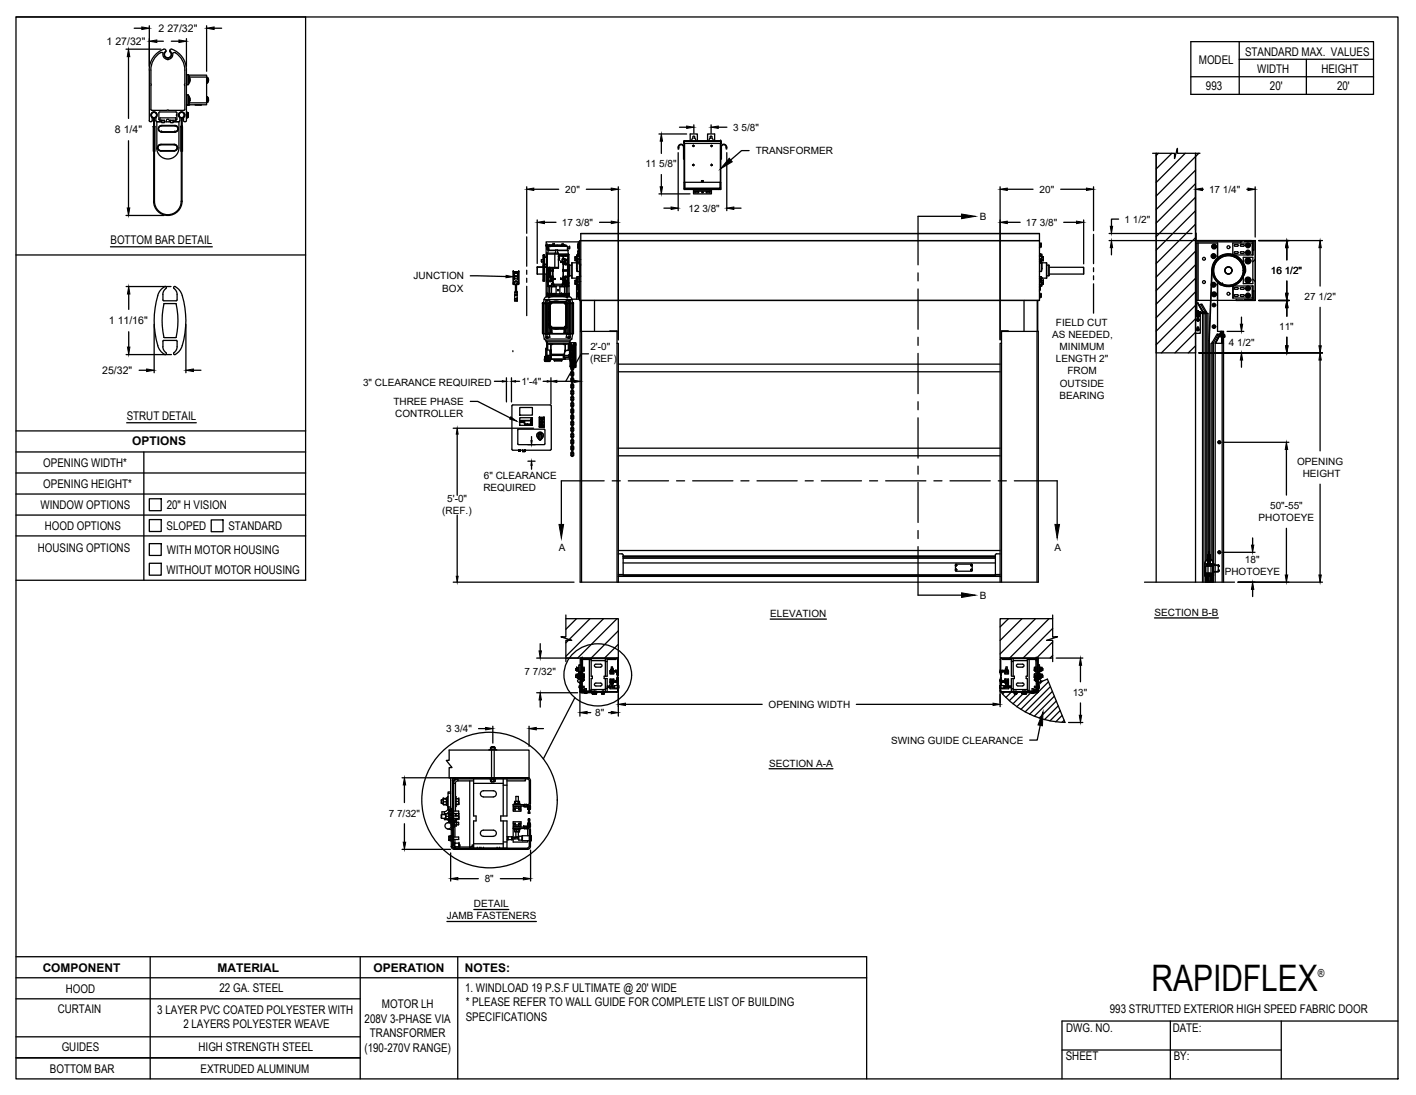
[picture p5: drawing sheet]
<svg xmlns="http://www.w3.org/2000/svg" width="279mm" height="216mm" viewBox="0 0 279 216" stroke-linecap="round" stroke-linejoin="round" font-family="sans-serif">
<defs><g id="words">
<text font-size="7.2" x="227.2" y="195.5">RAPIDFLEX</text>
<g font-size="2.4">
<text x="245.7" y="11.1">STANDARD MAX. VALUES</text>
<text x="236.6" y="12.7">MODEL</text>
<text x="238" y="17.8">993</text>
<text x="248.1" y="14.4">WIDTH</text>
<text x="250.6" y="17.8">20'</text>
<text x="260.7" y="14.4">HEIGHT</text>
<text x="263.8" y="17.8">20'</text>
<text x="21.8" y="48.2">BOTTOM BAR DETAIL</text>
<text x="25" y="82.8">STRUT DETAIL</text>
<text x="26.1" y="87.8">OPTIONS</text>
<text x="8.5" y="92.1">OPENING WIDTH*</text>
<text x="8" y="100.4">WINDOW OPTIONS</text>
<text x="8.5" y="96.2">OPENING HEIGHT*</text>
<text x="32.9" y="100.4">20&quot; H VISION</text>
<text x="8.8" y="104.5">HOOD OPTIONS</text>
<text x="32.9" y="104.5">SLOPED</text>
<text x="45.1" y="104.6">STANDARD</text>
<text x="7.5" y="108.8">HOUSING OPTIONS</text>
<text x="32.9" y="113.1">WITHOUT MOTOR HOUSING</text>
<text x="32.9" y="109.2">WITH MOTOR HOUSING</text>
<text x="8.4" y="191.7">COMPONENT</text>
<text x="42.9" y="191.6">MATERIAL</text>
<text x="73.7" y="191.7">OPERATION</text>
<text x="91.7" y="191.7">NOTES:</text>
<text x="13" y="195.7">HOOD</text>
<text x="43.3" y="195.6">22 GA. STEEL</text>
<text x="91.8" y="195.6">1. WINDLOAD 19 P.S.F ULTIMATE @ 20' WIDE</text>
<text x="11.4" y="199.7">CURTAIN</text>
<text x="31" y="199.9">3 LAYER PVC COATED POLYESTER WITH</text>
<text x="36.2" y="202.7">2 LAYERS POLYESTER WEAVE</text>
<text x="71.9" y="201.7">208V 3-PHASE VIA</text>
<text x="75.4" y="198.8">MOTOR LH</text>
<text x="91.9" y="201.3">SPECIFICATIONS</text>
<text x="91.9" y="198.4">* PLEASE REFER TO WALL GUIDE FOR COMPLETE LIST OF BUILDING</text>
<text x="210.4" y="203.6">DWG. NO.</text>
<text x="219" y="199.8">993 STRUTTED EXTERIOR HIGH SPEED FABRIC DOOR</text>
<text x="231.4" y="203.4">DATE:</text>
<text x="12.2" y="207.3">GUIDES</text>
<text x="39.2" y="207.2">HIGH STRENGTH STEEL</text>
<text x="71.9" y="207.4">(190-270V RANGE)</text>
<text x="73" y="204.5">TRANSFORMER</text>
<text x="210.3" y="209.1">SHEET</text>
<text x="231.6" y="209">BY:</text>
<text x="9.8" y="211.5">BOTTOM BAR</text>
<text x="39.6" y="211.6">EXTRUDED ALUMINUM</text>
</g>
<text font-size="2.2" x="260.1" y="192.6">®</text>
<g font-size="2.1">
<text x="21" y="8.8">1 27/32&quot;</text>
<text x="31.3" y="6.3">2 27/32&quot;</text>
<text x="22.7" y="26.3">8 1/4&quot;</text>
<text x="21.5" y="63.9">1 11/16&quot;</text>
<text x="20.2" y="73.7">25/32&quot;</text>
</g>
<g font-size="2">
<text x="144.7" y="25.8">3 5/8&quot;</text>
<text x="127.3" y="33">11 5/8&quot;</text>
<text x="149.1" y="30.4">TRANSFORMER</text>
<text x="111.5" y="38">20&quot;</text>
<text x="135.8" y="41.7">12 3/8&quot;</text>
<text x="205.1" y="38">20&quot;</text>
<text x="238.6" y="38">17 1/4&quot;</text>
<text x="110.8" y="44.5">17 3/8&quot;</text>
<text x="193.3" y="43.4">B</text>
<text x="202.4" y="44.5">17 3/8&quot;</text>
<text x="221.9" y="43.9">1 1/2&quot;</text>
<text x="81.6" y="55.1">JUNCTION</text>
<text x="87.3" y="57.5">BOX</text>
<text x="250.8" y="54">16 1/2&quot;</text>
<text x="257.4" y="59.2">27 1/2&quot;</text>
<text x="208.4" y="64.3">FIELD CUT</text>
<text x="252.4" y="65.1">11&quot;</text>
<text x="116.4" y="71.4">(REF)</text>
<text x="116.5" y="69.1">2'-0&quot;</text>
<text x="207.6" y="66.7">AS NEEDED,</text>
<text x="208.3" y="71.5">LENGTH 2&quot;</text>
<text x="209.1" y="69.1">MINIMUM</text>
<text x="242.5" y="68.2">4 1/2&quot;</text>
<text x="71.6" y="76">3&quot; CLEARANCE REQUIRED</text>
<text x="102.9" y="75.9">1'-4&quot;</text>
<text x="209.1" y="76.2">OUTSIDE</text>
<text x="210.6" y="73.8">FROM</text>
<text x="77.6" y="79.9">THREE PHASE</text>
<text x="78" y="82.3">CONTROLLER</text>
<text x="209.1" y="78.6">BEARING</text>
<text x="95.5" y="94.4">6&quot; CLEARANCE</text>
<text x="255.9" y="91.7">OPENING</text>
<text x="257" y="94.1">HEIGHT</text>
<text x="87.3" y="101.3">(REF.)</text>
<text x="88.2" y="98.9">5'-0&quot;</text>
<text x="95.4" y="96.8">REQUIRED</text>
<text x="250.6" y="100.4">50&quot;-55&quot;</text>
<text x="248.3" y="102.8">PHOTOEYE</text>
<text x="110.2" y="108.7">A</text>
<text x="208.1" y="108.7">A</text>
<text x="241.7" y="113.3">PHOTOEYE</text>
<text x="245.6" y="110.9">18&quot;</text>
<text x="193.3" y="118.1">B</text>
<text x="152" y="121.7">ELEVATION</text>
<text x="227.8" y="121.4">SECTION B-B</text>
<text x="103.5" y="133.2">7 7/32&quot;</text>
<text x="211.7" y="137.2">13&quot;</text>
<text x="117.4" y="141.2">8&quot;</text>
<text x="151.7" y="139.6">OPENING WIDTH</text>
<text x="88.1" y="144.4">3 3/4&quot;</text>
<text x="175.8" y="146.6">SWING GUIDE CLEARANCE</text>
<text x="151.7" y="151.2">SECTION A-A</text>
<text x="76.7" y="161">7 7/32&quot;</text>
<text x="95.7" y="173.9">8&quot;</text>
<text x="93.5" y="178.9">DETAIL</text>
<text x="88.2" y="181.3">JAMB FASTENERS</text>
</g>
</g></defs>
<!-- layer: STANDARD MOTOR LH -->
<g fill="none" stroke="#000" stroke-width=".25">
<path d="M227.4 30.2h4.4v1.1l.5-2v.9h4.5M228.1 30.2v84.6M228.6 30.2l-.5 .5M231.2 30.2l-3.1 3.1M233.9 30.2l-5.8 5.8M235.9 30.2v84.6M235.9 33.5l-7.8 7.8M235.9 36.2l-7.8 7.8M235.9 38.9l-7.8 7.8M236.5 30.2l-8.4 8.5M106 54h.1M106 52.7v1.3"/>
<path d="M106 54h1.1M106 52.7h1.1M106 52.7h.1M106.8 51.6h.1M106.8 51.6h.3M106.8 51.2h.3M106.8 51.2h.1M106.8 51.2v.4M107 59.8h.1M107 59.8h.2M107.1 55.2h.2M107.1 52.4h.3"/>
<path d="M107.1 52.6l-1.1 .1M107.2 59.8v6l.2 1M107.2 59.8h.1M107.2 59.7h.5M107.2 59.7v.1M107.3 51.2h.1h-.1M107.3 51.7l.1-.1zM107.3 52.1h.1zM107.3 50.5l.1 .1zM107.3 52.3h.1M107.3 50.3l.1 .1M107.3 50.3h.1z"/>
<path d="M107.3 52.5h.1zM107.3 50.7h.1M107.3 50.4h.1M107.3 51.4h.1M107.3 50.9h.1M107.3 51.9h.1M107.3 50.3v5.1h-.2v-5.1h.3v5.1v-5.1M107.3 55.3h.1M107.3 55.1h.1M107.4 51.4h-.1M107.4 51.6h-.1h.1M107.4 51.2h-.1h.1"/>
<path d="M107.4 51.9h-.1h.1M107.4 52.1h-.1h.1M107.4 50.5h-.1h.1M107.4 50.4h-.1h.1M107.4 52.4h-.1h.1M107.4 52.4h-.1M107.4 59.1h5.5M107.4 55.2h.1M107.4 59.1l-.2 .6M107.4 52.1h.4M107.4 50.7h.4M107.4 54h.4"/>
<path d="M107.4 52.7h.4M107.4 52.6h.4M107.5 50.7h.1M107.8 52.1v.5M107.8 54v4.5M107.8 48.5h.1M107.8 49.9h.2v1.2M107.8 49.9v5.7h.2M107.8 49.9h2.4v3h-2.2v-3M107.8 48.5l.1 .1M107.8 51.6l.2 .1M107.8 51.2h.2"/>
<path d="M107.8 50.1h4.4M107.8 51.1h.2M107.8 51.7h.2M107.8 52.7h2.4M107.8 52.9h.2M107.8 53h.2M107.8 55.5h.2M107.9 58.5l-.4 .2-.1 .4M107.9 48.6v.6h.4M107.9 59.8h-.9h.5v6M107.9 59.3v-.1l.2 .1M107.9 59.8v6.1"/>
<path d="M107.9 48.6h.4M107.9 58.3l-.1 .2h.4M107.9 58h.1M107.9 58.4h.3M107.9 58v.2M107.9 58.2v.1M107.9 58.2h4.4M107.9 58.2h.1M107.9 58.3h.1M107.9 58.3h1.3M107.9 48.3h.1M107.9 48.3h-.1v.2"/>
<path d="M107.9 58.3h4.4M107.9 59.3v.5M108 51.1v.6M108 51.1v6.8M108 50.2h.1M108 48.9v.2zM108 59.8v6M108 51.6h.1M108 51.2h.1M108 58.1h1.4M108 58.3h.1M108 58h.1"/>
<path d="M108 58h-.1h.7M108 58v.1h1.3l.1-.1M108 57.9l.1 .2M108 58.1h.1M108.1 58.3h.1M108.1 58.1h1.2M108.1 58.1h.1M108.1 59.8h.1M108.1 56.3h.1M108.1 55.5v.8M108.1 55.5v-.9v1.7M108.1 54.6h.1"/>
<path d="M108.1 58.3h2.2M108.1 54.8v.4zM108.1 56.3l.1 .2h-.2M108.1 49.4v.5M108.1 54.6l.7 .2M108.1 55.5h.1M108.1 55.4h.5M108.1 52.9v1.7M108.1 54.7h.5M108.1 55h.5M108.1 49.4h1.6M108.2 48.5l-.1 .7"/>
<path d="M108.2 48.5h.1M108.2 53.4v1.2M108.2 56.5h.1M108.2 56.5h.2M108.2 56.3h.1M108.2 56.3h.2M108.2 53.3h.1M108.2 55.5h.1M108.2 54.5l.6 .1v.3M108.2 56.3h.6M108.2 55.5v.8M108.2 53.2v.2"/>
<path d="M108.2 53.2v.1M108.2 54.5h.1M108.2 54.5h.5M108.2 52.9v.3M108.2 53.4h.9M108.2 49.3l-.1 .1M108.2 58.3v.4l.7-.2h2.4l.7 .2v-.4M108.2 53.3l.8 .1h-.8M108.2 53.4h.1M108.2 49.3h1.5M108.2 53.3h.9h-.1M108.2 52.9v.4"/>
<path d="M108.2 53.4v1.1M108.2 53.3h.9M108.2 49.2v.1M108.3 49.2h.1M108.3 48.6h3.7v.7M108.3 48.6v.6M108.3 54.2h.1M108.3 54.3h.1M108.3 54.4h.1M108.3 53.7h.1M108.3 54.1h.1M108.3 53.6h.1"/>
<path d="M108.3 53.9h.1M108.3 54h.1M108.3 53.8h.1M108.3 53.5h.1M108.3 56.5h.1M108.3 59.9l-.4-.1v6l.4-.1M108.3 56.5h.4M108.3 59.8v.4M108.3 56.5v1.4l-.4 .1M108.3 53.2h.1M108.3 53.1v.1M108.3 53.1h.1"/>
<path d="M108.3 52.9h.1M108.3 53.1l.1-.1 .1 .1M108.4 53.2h.1M108.4 53.1h.1M108.4 53.1v.1M108.4 52.9h.1M108.4 56.3v1.7M108.4 56.5h1.3v1.5M108.4 48.5l-.1 .1M108.4 53.6h.1M108.4 53.7h.1M108.4 54h.1"/>
<path d="M108.4 53.9h.1M108.4 54.3h.1M108.4 53.8h.1M108.4 54.1h.1M108.4 54.2h.1M108.4 56.5h-.1M108.4 53.1h-.1M108.4 48.5h.4M108.4 58.3v.4M108.4 59.6h3.4l-.1 5.1h-3.3zM108.4 59.5l.1-.2h-.8v.5l.7-.1M108.5 54.4h.1"/>
<path d="M108.5 53.6h.1M108.5 53.7h.1M108.5 54.3h.1M108.5 54.2h.1M108.5 54.1h.1M108.5 53.9h.1M108.5 53.8h.1M108.4 60v4.3M108.5 59.9l.1-.1v.2zM108.5 53.2h.1M108.5 53.1v.1M108.5 53.1h.1"/>
<path d="M108.5 53h.1M108.5 52.9h.1M108.5 53.1l-.2-.1v.1M108.5 48.5h.1M108.5 48.5h-.1M108.5 52.9v.1M108.5 53v.1M108.5 48.3h-.6l-.1 .2M108.5 54h.1M108.5 53.5h.1M108.6 48.5l-.1 .2M108.6 58.1h.1"/>
<path d="M108.6 59.5l-.3 .2 .1 4.9M108.6 60l.2-.3h2.6l.2 .3v4.3l-.2 .3h-2.6l-.2-.3zM108.6 59.5h3M108.6 58.1h.4M108.6 57.9h.1M108.6 58h-.6M108.6 57.9l-.3 .1M108.6 54.1h.1M108.6 53.8h.1M108.6 54.3h.1M108.6 54h.1M108.6 53.6h.1"/>
<path d="M108.6 53.9h.1M108.6 54.2h.1M108.6 53.7h.1M108.6 58.1h.2M108.6 57.9v.2M108.6 55.2v.2h-.5M108.6 54.7h.2v.6h-.2M108.6 54.8v.4M108.6 55.2h.2M108.6 57.9h.4M108.7 54.5l.1 .1M108.7 58.1h.1"/>
<path d="M108.7 55.5h-.5M108.7 54.5l.2 .1M108.7 54.5h.1M108.7 59.7l-.1 .2M108.7 57.9v.2M108.7 57.9h.3M108.7 48.5h-.2h.3M108.7 48.3h-.3l-.2 .2h.2M108.7 59.6h.1v.1h-.1zM108.7 56.5h.1zM108.7 56.5h.1M108.7 55.4v.1"/>
<path d="M108.8 58.1h.1M108.8 57.9h.1M108.8 56.5v1.4M108.8 57.9h.9M108.8 48.5h.1M108.8 58.1h.2M108.8 48.5v.1M108.8 56v.3M108.8 56a.19 .19 0 0 1 .2-.1 .19 .19 0 0 1 .2 .1v.3h1.8v-.3a.19 .19 0 0 1 .2-.1 .19 .19 0 0 1 .2 .1v.3M108.8 56.3h.1M108.8 54.9h.1M108.8 55.1h.1"/>
<path d="M108.8 54.7l.1 .2M108.8 54.6l.1 .1M108.8 54.6h.1M108.8 59.6h2.6M108.8 56.3h-.4M108.8 55.4l-.6 .1M108.9 54.9h.1M108.9 55.1l-.1 .3-.7 .1M108.9 55.1h.1M108.9 54.9v.2M108.9 54.6v.1M108.9 55.4l-.2 .1"/>
<path d="M108.9 54.6h-.1M108.9 58.1h.1M108.9 58.5h2.4M108.9 55.1l-.1 .2M108.9 54.9h.2M108.9 55.3v.1M108.9 55.3h.1M108.9 55.4h.2v.4M108.9 54.6h.2M108.9 54.7v.2M108.9 57.9v.2M109 58.1h.1"/>
<path d="M109 58.3v.1M109 53.4h.1M109 58h.4M109 56.5l.7 .1M109 57.9v.2M109.1 55.1h.1M109.1 54.9l-.2 .2M109.1 55.9h.1M109.1 53.4h.1M109.1 55.8h.1M109.1 55.8l-.3 .2M109.1 54.6h.1"/>
<path d="M109.1 53.3h.1M109.1 55.1l-.2 .2M109.1 54.9h.1M109.1 54.9h.4M109.1 54.6v.3M109.1 53.2h.1M109.1 52.9v.4M109.1 53.4v1.2M109.1 56.5h-.3v1.4M109.1 55.1v.3M109.1 55.4v.4l.2 .2M109.1 54.7h.1"/>
<path d="M109.1 53.2v1.4M109.1 53.2v.1M109.1 52.9v.3M109.1 48.2h.1M109.1 48.2h.3M109.1 48.2v.1M109.1 58v.1M109.1 55.1h-.2M109.2 53.4h.1M109.2 53.3h-.1M109.2 48.5v.1M109.2 54.9h.4v.2h-.4"/>
<path d="M109.2 54.9h.4M109.2 55.8l-.1 .1M109.2 55.1h-.1M109.2 58v.1M109.2 56h1.8M109.3 59.4h.9M109.3 59.4l.9 .1M109.3 59.4v.1M109.3 48.5v.1M109.3 58.1h.1M109.4 48.2h.1M109.4 48.2v.1"/>
<path d="M109.4 58.1h.1M109.4 58.1h-.1M109.4 58v.1M109.5 49.9v3M109.5 55.1h.1M109.5 55.1h-.3M109.5 55.1h-.4M109.6 48.5v.1M109.6 49.9l.1-.6h.3v.6M109.9 48.3v.2M110 49.3l2.1 .1M110 49.4h2.1"/>
<path d="M110 57.3h.2M110 57.2h.2M110.1 58.3h2.2M110.2 50.5v.1M110.2 51.3h.1M110.3 51.3l-.1 .1 .1-.1M110.3 51.3h.1M110.3 51.2h.1M110.3 51.2v.1M110.3 50.7h.1M110.3 50.7l.1 .3-.1 .3M110.3 50.4v.3"/>
<path d="M110.3 50.7l.1 .3-.1 .2M110.3 50.4h.1M110.3 50.4h.6M110.3 50.4v.1M110.3 50.5h.1M110.3 50.5h.6M110.3 50.4h1.6M110.5 57.9h.9M110.7 54.9h.1M110.7 51.8h.3M110.7 55.1h.1M110.7 55.1h.3"/>
<path d="M110.7 51.6h.1M110.7 51.6h.5M110.7 48.5v.1M110.7 55.1h.5M110.7 51.7h.5M110.7 54.9h.5M110.8 58h-1.4M110.8 58h.1M110.8 58h.4M110.8 58.1h.1M110.8 51.6h.1M110.8 58l1.4 .1"/>
<path d="M110.8 48.2h.3v.1M110.8 51.6h.6M110.8 48.2h.3M110.8 48.2v.1M110.9 58.1h.1M110.9 58.1h1.3M110.9 50.5h.2v.6M110.9 50.4h.3M110.9 50.4h.1M110.9 50.4v.1M110.9 48.5v.1M110.9 51.6h.1"/>
<path d="M110.9 51.2h.1M111 56.3h.1M111 58l.1 .1M111 54.9h-.3v.2h.3M111 54.9h-.3M111 55.8l.1 .1M111 51.8h.1M111 55.1h.1M111.1 53.3h.1M111.1 48.5v.1M111.1 51.7l.2 .1M111.1 55.1h.2"/>
<path d="M111.1 51.1v.1M111.1 53.4h.1M111.1 48.2h.1M111.1 54.9h.1M111.1 51.8h.1M111.1 50.5h.1M111.1 51.1h.1M111.1 51.1l-.2 .1v.4h-.2v.2h.3M111.1 52.1v2.5M111.1 55.3h.1M111.1 55.8h.1M111.1 55.8l-.2 .2"/>
<path d="M111.1 55.8l.1 .1M111.1 53.2l.1 .1M111.1 55.4h.1M111.1 52.1h.1M111.1 54.6h.1M111.1 54.6v.3M111.1 54.9h-.1M111.1 55.1h.1M111.1 51.8v.3M111.1 55.1v.7M111.1 53.4h.9M111.1 56.5h.3v1.4"/>
<path d="M111.1 53.3h.9M111.1 51.8h.2v.2M111.1 50.5v.6M111.1 53.4l.1 1.2h.1M111.1 55.1l.1 .3M111.1 51.8l.1 .3M111.2 55.9h.1M111.2 51.6l.1 .1M111.2 54.9l.1 .2M111.2 51.6h.2M111.2 54.9h.1M111.2 50.4l-.1 .1"/>
<path d="M111.2 51.1h.1M111.2 55.8l.1 .1M111.2 53.4h.1M111.2 50.5h.1M111.2 50.5h.9v.6h-.8M111.2 52.1h.1M111.2 55.4h.1M111.2 53.3h.1M111.2 53.3h.8M111.2 55.4l-.1 .4M111.2 52.1l-.1 1.1M111.2 58.1h.2"/>
<path d="M111.2 58.1h.1M111.2 56.5l-.7 .1M111.2 58.1h.4M111.2 57.9h.4v.2M111.2 58h-.4v.1h1.4v-.1M111.2 53.4h.9M111.2 57.9h1.1M111.2 57.9v.2M111.3 55.9h.1M111.3 58.3v.1M111.3 58.1h.1M111.3 54.9h-.2"/>
<path d="M111.4 51.2h.1M111.3 55.9l.1 .4h.2M111.3 54.9h.1M111.3 51.8h.1M111.3 55.1h.1M111.3 51.1h.1M111.3 51.1v.1M111.3 52l.1 .1M111.3 55.3l.1 .1M111.3 54.9h-.1M111.3 54.7v.2M111.3 55.1v.2"/>
<path d="M111.3 51.9h.1M111.3 55.3h.1M111.3 55.1l.1 .2M111.3 51.8l.1 .1M111.3 51.9l.1 .2M111.3 55.3l.2 .2M111.3 51.2h-.4M111.3 54.7h.1M111.3 51.7v.1M111.3 52.1l.2 .1M111.4 48.3h-2.7v.2h2.8M111.4 48.3h.1v.2"/>
<path d="M111.4 58.1h.1M111.4 51.7v.4h.6M111.4 55.1h.1M111.4 51.6l-.1 .1M111.4 54.9l-.1 .2M111.4 54.9h.1M111.4 51.6h.1M111.4 54.6l-.1 .1M111.4 52.1l.1 .1M111.4 48.3v.2M111.4 51.4v.2M111.4 59.6l.1 .1"/>
<path d="M111.4 56.3l.5 .2h-1.4v1.5M111.4 55.1v.3l.7 .1M111.4 54.7l-.1 .2M111.4 59.6v.1h.1M111.4 51.8h-.1M111.4 56.3h.1M111.4 56.5h.1M111.4 48.5v.1M111.4 48.5h.3M111.4 55.5v.1l.1-.1M111.4 48.5h.1M111.4 56.5v1.6"/>
<path d="M111.4 58.1h.2M111.4 55.2h.2M111.4 51.9h.2M111.5 48.5h.2M111.5 48.5h.1M111.5 58.1h.1M111.5 50.4h.1M111.5 50.4v.1M111.5 56.5h-.1M111.5 56.5h.1M111.5 56.5h.3M111.5 55.8l-.2 .1"/>
<path d="M111.5 55.5h.6M111.5 50.2h.8v7.7M111.5 59.7l.1 .1M111.5 55.7l-.2 .2M111.5 54.5l-.2 .1M111.5 52.2h.6M111.5 51.2h.1M111.5 54.5h.5M111.5 51.2l-.1 .2M111.5 52.1l.5 .1M111.5 54.5l-.1 .1M111.5 54.5h.1"/>
<path d="M111.6 58.1h-.1M111.6 58.1h.1M111.6 52h.5zM111.6 51.4h-.2v.5h.2M111.6 54.7h-.2v.6h.2M111.6 55.2h.1M111.6 54.8v.4M111.6 51.9h.1M111.6 51.4v.5M111.6 51.7h.5M111.6 55.2v.2h.5M111.6 55.4h.5"/>
<path d="M111.6 54.7h.5M111.6 51.9v.1M111.6 55h.5M111.6 58h.6M111.6 56.3h.1M111.6 58h.7M111.6 59.5l.3 .2M111.6 59.8v.2h.2M111.6 59.8l.2 .2M111.6 50.4h.1M111.6 50.4v.1M111.7 55.6h.1"/>
<path d="M111.7 55.6l-.4 .2M111.7 55.6h.4M111.7 48.5h.1M111.7 59.3h.6v.5M111.7 48.5v.1M111.8 60v4.3M111.8 58.3v.4M111.8 59.7l.1 4.9M111.8 56.5h.1M111.8 56.5v1.5M111.9 56.5h.1M111.9 56.4h.1"/>
<path d="M111.9 56.5h.2M111.9 50.2v.2M111.9 55.6h.2M111.9 50.4h.2M111.9 59.7h.1M111.9 59.8v6M111.9 56.5h-.1M111.9 59.8h.4M111.9 56.5v1.5M111.9 59.9l.4-.1v6h-.4M112 56.3l-.1 .1M112 56.3h.1"/>
<path d="M112 48.6v.5M112 53.2v.1M112 54.5h.1M112 53.4h.1M112 53.3h.1M112 52.2h.1M112 52.2v1.1M112 53.4v1.1M112 53.3l-.8 .1M112 53.4h-.9h.1M112 58.4h.3M112 50.2h.1"/>
<path d="M112 58.5h.4M112 48.7h.4M112.1 50.4h.1M112.1 56.3h.1M112.1 50.5h.1M112.1 52v2.6l-.7 .2M112.1 53.3h.1M112.1 53.3h-.1M112.1 54.5l-.7 .1v.3M112.1 51.2h.1M112.1 51.2h-.7M112.1 55.6h.1"/>
<path d="M112.1 50.4v.1M112.1 55.5h.1M112.1 51.1h.1M112.1 55.5v.1M112.1 50.2v.2M112.1 55.6v.2M112.1 50.4l-1 .1M112.1 56.5h.2M112.1 56.3h-.2M112.1 49.4l.1 .7M112.1 51.4v.5zM112.1 54.8v.4z"/>
<path d="M112.1 51.1v.1M112.1 56.5h-.2M112.1 56.3v.2M112.1 56.2h.1M112.1 55.8h.1M112.1 56.2v.1M112.1 50.4v5.4M112.1 50.4v.8M112.1 51.2v.8M112.1 54.6v1.2M112.1 51.2h-.7v.4M112.1 51.3h-.5v.1h-.2"/>
<path d="M112.1 55.8v.4M112.1 58.3h.1M112.1 58.3h.2M112.2 59.3h-.5l.1 .2M112.2 59.3v-.1l.3 .1v.5h-.2M112.2 58.3h.1M112.2 58.1h.1M112.2 59.8h.1M112.2 59.3h.3M112.2 50.1l-2 .1M112.2 58h.1M112.2 57.9v.1"/>
<path d="M112.2 58v.1M112.2 59.8v6M112.3 55.9h.1M112.3 56.4h.1M112.3 58.3h.1M112.3 52.2h.1M112.3 54.4h.1M112.3 58h.1M112.3 57.9v.1M112.3 58.2v.1M112.3 52.2v2.2M112.3 58.4l.1 .1"/>
<path d="M112.3 58.4h.1M112.3 58v.2M112.3 58.3v.1M112.4 54.3v.1M112.4 58.5l.3 .2 .2 .4M112.4 59.8v6.1M112.4 59.8h.8M112.4 48.7h.1M112.4 48.7v.3h-.4M112.4 52.3h.1M112.4 52.3h.4M112.4 52.3v2.1"/>
<path d="M112.4 54.4h.4M112.5 59.7h.5M112.6 59.8v6M112.7 59.8v6M112.8 51.9l.1 2.9M112.8 59h1.5M112.9 59.1l.1 .6M112.9 51.8l-.1 .1M112.9 54.8l.9 .1M112.9 51.8v3M112.9 59.8h.1M113 59.7v.1"/>
<path d="M113 59.8v6M113.2 59.8h-.3h.3M113.2 59.8h.1M113.2 59.8v6h-.8M113.5 51.3l.3 .1M113.5 56l.3 .1M113.5 51.4h.1M113.5 56v.1M113.5 55.5v.4h.3M113.5 55.9v.1M113.5 50.6v.8M113.5 55.2v.8"/>
<path d="M113.5 50.8h.3M113.8 54.8h.1M113.8 52.9l.1 .6-.1-.6M113.8 51.4v1.5M113.8 56.1v2.9M113.8 51l.1 .1M113.8 52.9h-.1M113.8 51.8h-.9M113.8 51.2l-.3 .1M113.8 50.6l-.3 .1v.5M113.8 55.2l-.3 .1v.2h.3M113.8 54.8l.1-.3v1.6"/>
<path d="M113.8 56.1v.3h.3M113.8 56.4h.1M113.8 56.1v.3M113.8 50.6v2.3M113.8 54.8v1.3M113.8 56.1h.5M113.8 56h.1M113.8 50.2v.4v-.1M113.9 50.5l-.1 .1M113.9 56h.4M113.9 51.1v.8M113.9 55.5l.4 .1"/>
<path d="M113.9 55.6h.1M113.9 55.4v.1M113.9 51.2v.4h.4M113.9 51.6v.3h.4M113.9 54.8v.1M114 57.8h.1M114 48.6l.3 .1M114 58v.5l.3 .1M114 58h.1M114 48.9h.1M114 57.8l.1 .8M114 50.1h.1"/>
<path d="M114.1 50.2l-.3 .1v.2h.3M114.1 48.2v.3M114.1 49.7l-.1 .4h.3M114.1 48.1l-.1 .8h.3h-.2l-.1-.2M114.1 50h.2M114.1 57h.2M114.1 58.1h.2M114.1 58.4h.2M114.1 49.5v1M114.1 56.1v1.1M114.1 56.6h-.1M114.1 48.2h.2"/>
<path d="M114.1 56.7h.2M114.1 47.7v.4M114.1 48.9v.6M114.1 50.1v.4M114.1 56.1v.5M114.1 57.2v.5M114.1 58.6v.4M114.1 57.4h.2M114.3 55l-.4 .1v.3h.4M114.3 54.8h-.4v.2M114.3 51l-.4 .1v.1h.4M114.3 57.7l-.3 .1"/>
<path d="M114.3 48.5l-.3 .1M114.3 49.5h-.3l.1 .2h.2M114.3 56.6h-.3v.5l.3 .1M114.3 58h-.3M114.3 48.1h-.2v.1M114.3 48.9h.1M114.3 50.5h-.4v3h.4M114.3 47.7h-6.5v3M114.3 57.8h-.2v.2M114.3 56.4v.9M114.3 47.9v1.2M114.3 49.3v1"/>
<path d="M114.3 57.6v1.2M114.3 51.2h.3M114.3 52.1h.3M114.3 54h.1M114.3 54.6v1.2M114.3 55.5h.3M114.3 52.7h.1M114.3 52.6h.1M114.3 50.9v1.1M114.4 52.3h.2M114.4 54.4h.2M114.4 52.3v2.1"/>
<path d="M114.6 59.2h90.5v-13.2h-90.5v19.3M114.6 59.3h-.1v5.9h.1M114.6 47.4l90.5 .1h-90.8v11.7h90.8M114.6 54.6l-.7-.1-.1 .7M114.6 46.1h90.5M114.7 59.2v6.1M117.3 59.2v6.1M202.1 59.2v6.1M204.7 59.2v6.1M204.8 59.2v6.1M205.1 57.4h.1M205.1 51.2l.3 .1v.3h-.3"/>
<path d="M205.1 51.1h.3M205.1 55l.3 .1v.3h-.3M205.1 54.8h.3v.2M205.1 56.7h.2l-.1 .3h-.1M205.1 56.6h.2M205.1 47.9v1M205.1 57.8v1M205.1 50.5h.4v3M205.1 50.3h.1M205.1 56.3h.1M205.1 56h.4M205.1 54.5h.4"/>
<path d="M205.1 53.5h.4M205.2 58.1l.2 .1v.2h-.2M205.2 58h.2M205.2 48.2l.2 .1v.2h-.2M205.2 48.1h.2M205.2 57v.2h-.1M205.2 50.5v-.5l.1 .5M205.2 56.1v.5M205.2 57.2h.1M205.3 56.6l-.1 .1M205.3 56.6v.6M205.3 56.4h.2v-.4v.4"/>
<path d="M205.3 50.2h.2v.3M205.3 56.1v.5M205.4 51.6v.3h-.3M205.4 55.4v.2h-.3M205.4 54.8v.1M205.4 51.1v.1M205.4 51.1v.7M205.4 55.6h.1M205.4 54.9v.7M205.4 58.4v.2h-.2M205.4 48.5v.2h-.2M205.4 48.1h.1"/>
<path d="M205.4 48.1v.1M205.4 48.7h.1M205.4 58h.1M205.4 58v.1M205.4 48.2h.1M205.4 58.5v.1M205.4 48.1v.6M205.4 58v.6M205.5 51.1h-.1M205.5 50.5v.1M205.5 54.5l.1 .3M205.5 54.5v1.7l-.4-.1"/>
<path d="M205.5 52.9h.1M205.5 56h.1M205.5 51.8h.1M205.5 50.8h.4l-.1 .4h-.3M205.5 50.6h.3v.2M205.5 55.7l.4 .1-.1 .2h-.3M205.5 55.4h.3v.3M205.5 55.3h.4M205.5 50.6v2.9M205.5 50.2h.1M205.5 56.1h.1M205.5 50.2v.4l-.2-.1"/>
<path d="M205.6 54.8l-.1 .1M205.6 51.8l-.1 1.7M205.6 51.8h.9M205.6 54.8h.9M205.8 51.2v.2h-.3M205.9 56h.1M205.9 55.3h.1M205.9 55.3l-.1 .1M205.9 55.3l-.1 .7M205.9 50.6l-.1 .8M206.5 51.8v.1M206.5 51.8v3"/>
<path d="M206.5 51.9v2.9M206.5 52.3h.4M206.5 54.4h.4M206.9 52.3h.1M206.9 52.3v2.1M207 54.3l-.1 .1M207 52.7h6.8v1.3M207 52.3v2M213.8 52.7v1.3h-6.8M235.9 47.4l11.8 .1M235.9 46h.1M235.9 41.6l-7.8 7.7"/>
<path d="M235.9 44.2l-7.8 7.8M235.9 46.9l-7.8 7.7M235.9 49.5l-7.8 7.8M235.9 52.2l-7.8 7.8M235.9 54.9l-7.8 7.7M235.9 57.5l-7.8 7.8M235.9 47.9h4.3v2.9M235.9 47.7h8.9M235.9 46.1h.1M235.9 46.1v1.3h11.8M235.9 46.1v1.2zM236 47.9v13.9"/>
<path d="M236 59.2h3M236.2 59.2l-.1 2.4M236.2 47.9v11.3M236.4 47.9v11.3M239.1 53.3l-.6 13.9 .1 42.7M239.1 59.2h8.6M239.1 53.3h.1M239.2 53.3h.1M239.3 48.5l.4-.1 .2 .2-.1 .1M239.3 48.5v.1a.26 .26 0 0 0 .2 .3 .26 .26 0 0 0 .3-.2M239.4 50.3l-.1 .2 .1 .2M239.4 56l-.1 .1 .1 .2"/>
<path d="M239.7 56.1h.1M239.8 56a.33 .33 0 0 1-.4 .5 .33 .33 0 0 1-.2-.5 .33 .33 0 0 1 .5 0M239.8 48.7l.1 .1M239.8 48.7h.1M239.8 58h.1M239.8 57.9a.33 .33 0 0 0-.5-.1 .33 .33 0 0 0 .2 .6 .33 .33 0 0 0 .4-.5M239.9 57.9h-.1M239.9 48.7a.33 .33 0 0 0-.4-.4 .33 .33 0 0 0-.2 .5 .33 .33 0 0 0 .5 0M240.2 55.7v9.6h.7M240.2 50.9v.1M240.2 51.3v.1M240.2 55.3v.1"/>
<path d="M240.5 55.5v.1M240.5 55.9l.6 .3M240.6 55.7h.1M240.7 55.7h.1M241 50.7l-.2 .2M241.2 56h.1M241.2 56h-.1M241.3 56h-.1M241.4 56.1h.1M243.2 50.2v-2.3h4v2.4M243.2 50.2h.1M243.2 56.4v2.4h4"/>
<path d="M243.3 56.4h3.9v2.6h-1.6M243.3 50.3h.1M243.3 56.4v2.4M243.4 50.5l-.1 .1M243.6 50.6l-.1 .1M243.6 50.7h.1M243.7 48.2l-.2 .2 .2 .2M243.7 49.6l-.2 .2 .2 .2M243.7 56.7l-.2 .2 .2 .1M243.7 58.1l-.2 .2 .2 .1M243.7 48.2h.5l.1 .2-.1 .2h-.5M243.7 49.6h.5l.1 .2-.1 .2h-.5"/>
<path d="M243.7 56.7h.5l.1 .2-.1 .1h-.5M243.7 50.4h.1M243.7 58.1h.5M243.9 59.2h1.4zM243.9 59.2h.1M243.9 55.8l-.2 .1M244.1 51h.1M244.2 58.1l.1 .3-.6 .1M244.2 50.7h.1M244.3 50.8h.1M244.3 51.1h.1M244.4 50.8h.1"/>
<path d="M244.4 51.2h.1M244.4 55.5h.1M244.7 51.5l.1 .1M244.8 51.6h.1M244.8 55.1h-.1M244.8 47.5v.4M244.9 49.6l-.2 .2 .2 .2M244.9 48.2l-.2 .2 .2 .2M244.9 56.7l-.2 .2 .2 .1M244.9 58.1l-.2 .2 .2 .1M244.9 48.2h.5l.1 .2-.1 .2h-.5M244.9 49.6h.5l.1 .2-.1 .2h-.5"/>
<path d="M244.9 56.7h.5l.1 .2-.1 .1h-.5M244.9 58.1h.5M244.9 51.9h.1M245 54.7l-.1 .1M245.1 47.5v.1h-.3M245.1 51.6h.1M245.2 51.5a3.3 3.3 0 0 0-3.7-1.3 3.3 3.3 0 0 0-2.4 3.1M245.2 51.5l.5 1.1M245.3 51.8v-1.1h1.9v5.2h-1.9v-1.3M245.4 58.1l.1 .3-.6 .1M245.5 53.3l-.1 .7 .1-.3M245.5 53.3h.1"/>
<path d="M245.5 52.6l.1 .1 .1 .7M245.5 52.6l.1 .3M245.5 52.6h.1M245.5 53.9h.1M245.5 52.8h.1M245.5 52.8l.1-.1 .1 .7M245.5 47.5l.1 .1M245.6 53h.1M245.6 52.9h.1M245.6 53.8h.1M245.6 52.9l-.1 .1M245.6 53.6h.1"/>
<path d="M245.6 53v.3M245.6 53.3a3.2 3.2 0 0 0-4.5-2.9 3.2 3.2 0 0 0-.8 5.3 3.2 3.2 0 0 0 5.1-1.4M245.6 53.3h.1M245.6 59l-.1 .2M245.6 52.7a3.3 3.3 0 0 0-3.5-2.5 3.3 3.3 0 0 0-2.9 3.1l-.6 13.9v42.7M245.6 52.8h.1M245.6 47.6h1.6v2.7h-3.6M245.7 53.4l-.1 .2M245.7 53.4h.1M245.7 53.5l-.3 .7M245.7 52.6v.1M245.7 52.7l.1 .7"/>
<path d="M245.8 53.4l-.4 .9M246.1 56.6h.3M246.1 56.6l-.1 .3 .1 .2M246.1 57.1h.3M246.1 50h.3M246.1 49.6h.3M246.1 49.6l-.1 .2 .1 .2M246.1 58.5h.3M246.1 58.5a.26 .26 0 0 1-.1-.4 .26 .26 0 0 1 .4 0 .26 .26 0 0 1 0 .4M246.1 48.1h.3M246.1 48.1a.26 .26 0 0 0-.1 .4 .26 .26 0 0 0 .4 0 .26 .26 0 0 0 0-.4M246.1 56.6l-.1 .1v.3l.1 .1"/>
<path d="M246.1 49.6l-.1 .1 .1 .3M246.1 58.5a.28 .28 0 0 1-.1-.4 .28 .28 0 0 1 .5 0 .28 .28 0 0 1-.1 .4M246.1 48.2h.3M246.1 48.2a.29 .29 0 0 0-.1 .4 .29 .29 0 0 0 .5 0 .29 .29 0 0 0-.1-.4M246.4 56.6l.1 .3-.1 .2M246.4 49.6l.1 .2-.1 .2M246.4 56.6a.24 .24 0 0 1 .1 .3 .24 .24 0 0 1-.1 .2M246.4 49.6a.26 .26 0 0 1 .1 .2 .26 .26 0 0 1-.1 .2M246.4 51.7l-.1 .1M246.4 55.5l-.1 .1M246.6 51.5v.1l-.2 .2M246.6 51.5a.38 .38 0 0 0-.4-.5 .38 .38 0 0 0-.3 .5 .38 .38 0 0 0 .5 .3"/>
<path d="M246.6 51.4h.1a.41 .41 0 0 0-.7-.3 .41 .41 0 0 0 0 .7 .41 .41 0 0 0 .7-.3h-.1M246.6 55.2h.1a.41 .41 0 0 0-.7-.3 .41 .41 0 0 0 0 .7 .41 .41 0 0 0 .7-.4h-.1M247.1 47.9v2.4M247.1 56.4v2.4M247.2 56.4v2.4M247.2 55l.5 .5M247.2 57.4l.2-.1v1.9M247.4 47.5v1.8l-.2-.1M247.7 47.4h.1M247.7 47.5v11.7h-3.8M247.7 51.2l-.5 .4M247.7 59.2h.1"/>
<path d="M247.7 47.5v11.7M107.2 65.8h.7M107.4 66.8h5.4M107.4 66.8l.4 .4M107.5 71.2l.1 .1M107.5 70.4h.1M107.5 70.5h.1M107.5 70.8h.1M107.5 70.8h.2M107.5 70.7h.1M107.5 70.7l-.1 .2 .1 .3v-.1M107.6 70.4h.1l-.2 .1z"/>
<path d="M107.6 70.6l-.1 .1M107.6 70.3l.1 .1M107.6 65.8v-6h-.6v6h.9M107.7 70.6v.1M107.7 70.5h.1M107.7 70.6h.1M107.7 71.2h.1M107.7 71.2l-.1 .1h.8l-.1-.1M107.7 70.5v.1M107.7 70.5l-.2 .1M107.7 70.7h.1M107.7 70.5v.2"/>
<path d="M107.7 70.9h.1M107.7 70.4v.1M107.7 71l.2 .1M107.7 70.3h.1M107.7 71l-.2 .1 .2 .1M107.7 70.8v-.1l-.2 .2 .2 .3M107.7 70.7l-.2 .1M107.7 71.2h.2M107.7 70.2h.1M107.7 70.6v.4M107.7 65.9h.7l.1 .6h-.8zM107.7 71v.2"/>
<path d="M107.7 71.2h.6M107.7 70.8v.1M107.7 65.9h.2M107.7 70.6l.1 .1M107.8 68.8h.1M107.8 71.2h.1M107.8 71.2h-.1M107.8 70.7h.1v.4M107.8 68.8l-.1 1.4M107.8 67.2h4.7M107.8 67.2v.2h4.6l.1-.2M107.8 66.5h.1"/>
<path d="M107.8 66.5h.3M107.8 66.5v.2h.3v-.2M107.9 71.2h.1M107.9 71.2h-.2h.2M107.9 67.5v.1M107.9 67.4v1.4M107.9 67.6h.1M107.9 67.5h.1M107.9 71h.2M107.9 68.8h-.2v1.8M107.9 67.4v.2M107.9 70.9h.1"/>
<path d="M107.9 71h.1M107.9 70.4v.3M107.9 70.9v-.7h-.1v.9M107.9 68.8v1.4l.7-.1M107.9 68.8l.1-1h4.3l.1 1.1M107.9 68.8l.1 .2 .7 .1M107.9 70.4h.2M107.9 70.8h.1M107.9 70.9v.2M107.9 68.8h.1M107.9 67.8h.7M107.9 70.1h.7"/>
<path d="M107.9 70.8l.1 .1M108 70.9h.1M108 71h.1M108 71.2h.1M108 71.2h.1h-.1M108 65.9l-.1 .8M108 71.2h.3M108 71.2h.1zM108 70.9v.1M108 70.6v.3M108 70.8v.1M108.1 70.6h-.1v.4"/>
<path d="M108.1 70.9h.1M108.1 71h.1M108.1 71h-.1M108.1 71.2h.1M108.1 70.4v.7M108.1 70.6v.3M108.1 65.8h4.1M108.1 70.8v.1M108.1 70.9v.1M108.1 67.8v1.2M108.1 71v.1M108.1 70.2v.4"/>
<path d="M108.1 70.2v.2M108.1 70.6v.4M108.1 71.2h-.1h.1M108.1 66.5h.1M108.1 71.2h-.1M108.1 70.1l.1 .6zM108.1 70.1v.1M108.2 71.1h.1M108.2 70.7v.4M108.2 70.9h.5M108.2 71.2h.1M108.3 71.2h.1"/>
<path d="M108.3 70.9h.1M108.3 71v.2M108.3 71l.2 .1-.2 .1M108.3 70.9v.1M108.3 71l-.2 .1M108.3 61.4v1.1l-.1-.4zM108.3 60.2v.9zM108.3 63.7v.5M108.3 61v.4M108.3 62.4v.4M108.3 63.2v.5M108.3 64.2v1.6h.3v-.1"/>
<path d="M108.3 64.5l.3 .3M108.3 62.7v.6M108.4 64.7v1.1M108.4 71.1h.1M108.4 64.3l.2 .1M108.5 71.1h.1M108.5 71.1l-.2 .1M108.5 70.9v.2M108.5 71.2l-.1 .1M108.5 70.6l.1 .1M108.5 69.3h.1M108.6 64.3l-.1-4.3 .3-.4h2.6l.3 .3-.1 4.4"/>
<path d="M108.6 64.4l.2 .2h2.6l.2-.2M108.6 70.5h.1M108.6 67.9h.1M108.6 69.3h.1M108.6 70.9l-.1 .3-.1-.1M108.6 69.3v.8M108.6 70.1v.3M108.6 70.4v.1M108.6 70.5l-.1 .2M108.6 70.7h.1M108.6 64.4l.2 .2M108.6 64.7v.1"/>
<path d="M108.6 67.8v.1M108.6 70.1h.1M108.6 67.9h.4M108.6 70.5h-.4M108.6 65.7h.1M108.6 69.2v1.5M108.6 69.2l.1 1.7M108.6 64.8v1h.2v-1M108.6 69.2v.1M108.6 69.2h.1M108.7 67.9v1.2M108.7 70.9h.1"/>
<path d="M108.7 67.9h.2M108.7 70.1l.1 .6M108.7 69.9h.1M108.7 69.9v.8h-.1M108.7 69.2h.1M108.7 70.1h.1M108.7 70.7v.2M108.7 64.6l.1 .1v-.1M108.7 70.8v.1M108.7 67.9l.1 1.3M108.7 69.2l-.2 .1v1.3h-.3M108.8 69.9h2.6l-.1 .2h-2.5z"/>
<path d="M108.8 70.7h.1M108.8 70.7h-.1M108.8 69.2l-.1 .7M108.8 69.2h-.1M108.8 70.7v.1M108.8 70.8h.1M108.8 70.8h2.6M108.8 65.7h.1M108.8 64.6h.1M108.8 64.7h2.6M108.9 67.9h.1M108.9 64.8v1h2.4v-1"/>
<path d="M109 67.9h-.1M109 67.8h2.2M109 67.8v.1M109.2 64.8h1.1zM109.3 70.8v.1M109.3 70.9h1.6M109.3 70.9l.1 .2M109.4 71.1h.1M109.4 71.1h1.4M110.5 64.8h.7M110.5 64.8h.1M110.8 71.1h.1"/>
<path d="M110.9 70.9l-.1 .2M110.9 70.8v.1M111.2 67.9h.1M111.2 67.8v.1M111.2 67.9h.4M111.2 64.8h.1M111.3 67.9h.2M111.3 70.1l.1 .1M111.3 67.9h.1M111.3 70.5h.9M111.3 70.5h.1M111.4 70.5h.1"/>
<path d="M111.4 70.5v.3M111.4 70.5h.8M111.4 70.8h.1M111.4 69.9l-.1 .1M111.4 70l-.1 .1M111.4 64.6h.1l-.1 .1zM111.4 70.2l-.1-.1-.2 .3 .2 .1 .1 .3M111.4 70.2h.1M111.4 65.7h-.1h.1M111.4 70.2a.16 .16 0 0 0-.2 .1 .16 .16 0 0 0 .2 .2h-.1M111.4 70.2h.8M111.4 70.8h-2.6"/>
<path d="M111.4 64.8v1h.2v-1M111.5 69.2l-.1 .7M111.5 67.9h.1M111.5 69.1l-.1 .8M111.5 69.1h.1M111.5 67.9v1.2M111.6 65.7l.3 .1M111.6 67.9h-.1M111.6 64.3h.2l-.1 .1zM111.6 64.4l-.1 .2M111.6 64.7l-3 .1M111.6 67.8v.1"/>
<path d="M111.6 67.8h.7M111.8 64.6h.1M111.8 65.9h.5v.6M111.9 64.7v1.1M111.9 64.5l-.3 .3M111.9 65.7v.1M112.1 66.5h.1M112.1 66.5h.3M112.1 66.5v.2h.3v-.2M112.1 67.8h.1M112.1 69.1h-.6M112.1 67.8v1.2l.3-.1"/>
<path d="M112.2 65.8v.1M112.2 70.5h.1M112.2 70.2h.1M112.2 70.2v.1M112.2 70.2l.1-.1-.1 .2M112.2 70.1h-.8v.1M112.2 65.9h-.4l-.1 .6h.6M112.2 65.9h.3M112.2 70.2v.3M112.2 70.2l.1-.1-.1 .3M112.2 70.3v.2M112.2 70.3h.1"/>
<path d="M112.2 70.2l.1 .1M112.2 70.2v.2M112.3 70.2h.1M112.3 70.3h.1M112.3 70.3v.1M112.3 70.4h.1M112.3 70.4l.1 .4M112.3 70.5h.1M112.3 66.5v.2M112.3 67.4v1.2M112.4 65.8h.6M112.4 65.9h.1v.6h-.2"/>
<path d="M112.4 68.9l-.1 1.2M112.4 68.9l-.2 .2h-.7M112.4 66.5h.1M112.4 70.5h.1M112.4 69.1h.1M112.5 69h.1M112.5 69v1.7M112.5 70.7h.1M112.5 68.9l-.1 1.9M112.5 68.5v.5M112.5 70.8h-1.1M112.5 70.7v.4"/>
<path d="M112.5 72.3h.1M112.5 67.7v4.6M112.5 72.3l.1 .1M112.5 67.7h.1M112.6 67.7h.1M112.6 67.7v4.6M112.6 73.9l.2 .3M112.6 72.7l.2 .3M112.6 71.4l.2 .3M112.6 70.2l.2 .3M112.6 69l.2 .2M112.6 75.1l.2 .3"/>
<path d="M112.6 76.3l.2 .3M112.6 77.6l.2 .2M112.6 78.8l.2 .2M112.6 80l.2 .3M112.6 72.3h.1M112.6 67.8l.2 .5M112.6 72.2h.1M112.6 67.8h.1M112.6 68.6v.4M112.6 69.8v.4M112.6 71.1v.3M112.6 72.3v.4"/>
<path d="M112.6 73.6v.3M112.6 74.8v.3M112.6 76v.3M112.6 77.2v.4M112.6 78.4v.4M112.6 79.6v.4M112.8 72.1h.1M112.8 73.9v.1M112.8 72.7v.1M112.8 70.2v.1M112.8 77.6v.1M112.8 80v.1"/>
<path d="M112.8 72.4l.3 .1M112.8 74.8v1.6M112.8 66.8l-.3 .4M112.8 73.3l-.2 .2M112.8 72l-.2 .3M112.8 70.8l-.2 .3M112.8 69.5l-.2 .3M112.8 68.3l-.2 .3M112.8 74.5l-.2 .3M112.8 75.7l-.2 .3M112.8 76.9l-.2 .3M112.8 78.1l-.2 .3"/>
<path d="M112.8 79.3l-.2 .3M112.8 71.7v.4M112.8 72.7h.2M112.8 72.3h.2M112.8 71l.2 .1M112.8 70.2h.2M112.8 69.8h.2M112.8 73.9h.2M112.8 75.9h.2M112.8 77.1h.2M112.8 76.4h.2M112.8 77.6h.2"/>
<path d="M112.8 71.7h.1M112.8 68.3h.1M112.8 76.4v1.9l.2 .1M112.8 73.5v1.2h.2M112.8 72.2v.1M112.8 71v.5M112.8 69.7v.1M112.8 68.5v.1l.2-.1M112.8 74.7v.1M112.8 75.9v.1M112.8 77.1v.1M112.8 78.3v1.3h.2"/>
<path d="M112.8 79.5v.5M112.9 68.6v.3M112.9 69.9v.3M112.9 71.1v.3M112.9 71.4h.1M113 73.5h.1M113 72.2v.1M113 75.2v-.1v.8M113 74.7v.1M113 75.9v.1M113 77.1v.1M113 79.5v.1"/>
<path d="M113 71.5h-.2v2h.2M113 69h-.2v2M113 68.2h-.2v.8M113 75.1h-.2v.1M113 78.8h-.2v.1M113 73.3a.61 .61 0 0 1 .1 .8l-.1 .1M113 72l.2 .3v.4l-.2 .3M113 70.8l.2 .3v.3l-.2 .3M113 69.5l.2 .3M113 68.3l.2 .3M113 74.5l.2 .3M113 75.7a.61 .61 0 0 1 .1 .8l-.1 .1"/>
<path d="M113 76.9l.2 .3v.4M113 78.1a.61 .61 0 0 1 .1 .8l-.1 .1M113 79.3l.2 .3v.4M113 68.3h.1M113 71.7h.1M113 69v.8v-.1M113 68.2v.4v-.1M113 70.3v.7M113 71.5v.8M113 72.7v.8M113 73.9v.8M113 76.4v.8"/>
<path d="M113 77.6v.8M113 78.8v.8M113 65.8l-.2 1M113 71.7v.4M113 73.9v.1M113 72.7v.1M113 71.4v.1M113 70.2v.1M113 69h.1M113 76.3v.1M113 77.6v.1M113 78.8v.1"/>
<path d="M113 80h-.2v3.2h.2M113.1 68.6v.4M113.1 69.8v.4M113.1 71.1v.3M113.1 72.3v.4M113.1 73.6v.3M113.1 74.8v.3M113.1 76v.3M113.1 77.2v.4M113.1 78.4v.4M113.1 79.6v.4M113.1 72.1h.1"/>
<path d="M113.2 72.2h.1M113.2 77.6l-.2 .2M113.2 80l-.2 .3M113.2 71.9h.1M113.2 67.8l-.2 .5M113.2 67.8h.1M113.2 69.8v.4l-.2 .3M113.2 68.6v.4l-.2 .2M113.2 74.8v.3l-.2 .3M113.2 72.5h.3M113.2 70.4v.1M113.2 70.7h.1"/>
<path d="M113.3 67.8v4.4M113.3 67.9v4.2M113.3 69.9h.1M113.3 70.1h.1M113.3 70h.1M113.3 69.8h.1M113.3 67.9l.1 4.1M113.3 67.8l.1 .3M113.3 67.9l.1 .1M113.3 67.8h.1M113.3 67.8h.2v.3M113.3 72.1h.1"/>
<path d="M113.3 67.9h.1M113.4 67.9l-.2-.1v4.4M113.4 72.1l-.2 .1M113.4 71.5h.1M113.4 68.5h.1M113.4 70.4h.1M113.4 67.9v.6M113.4 71.5l-.1 .6M113.4 72l-.1 .1M113.4 68h.1M113.4 68v4M113.4 72h.1"/>
<path d="M113.4 70.3l-.1 .2 .1-.1M113.4 69.3l-.1-.1 .1 .2M113.4 71l-.1 .4 .1-.3M113.4 68.8l-.1-.4 .1 .5M113.4 71.2l-.1 .4M113.4 72l-.1 .2zM113.4 72l.1 .2h-.2M113.4 68.1h.1M113.5 68.1h.1v3.8l-.1 .1zM113.5 70.5l-.1 1.5M113.5 70h.1M113.5 70l-.1 2"/>
<path d="M113.5 69.6l-.1-1.5 .1 1.9M113.5 67.6l.1 .5M113.5 67.6l-.6-.1-.4 .2M113.5 67.6h.1v.3M113.6 71.9l-.1 .6M113.6 72.1v.3l-.1 .1M114.7 65.3v49.5M121.8 67.7h.2v47.1M122 71.8h75.3M122 73.3h75.3M197.6 67.7h-.3v47.1M204.6 65.3v49.5"/>
<path d="M228.1 69.6h7.8M235.9 61l.1 .1M235.9 60.2l-7.8 7.8M235.9 62.8l-6.7 6.8M235.9 65.5l-4.1 4.1M235.9 68.2l-1.4 1.4M235.9 62h.9M235.9 62.1h.9M235.9 62.4h.3M236 61.8h.1M236 62.1h.7M236 61.8h.7"/>
<path d="M236.1 61.8h.8M236.1 61.8h.1M236.1 61.7h.1M236.1 61.5h.5M236.2 62.2v.2h.2M236.2 62.4h.1M236.2 62.4h.4M236.2 61.9h.3M236.2 61.3v.2M236.2 61.3h.3M236.3 61.6v.1h-.2l.1-.2h.3v.2M236.3 61.3h-.1"/>
<path d="M236.4 62.2l.1 .2 .1-.2M236.4 61.7v.1M236.5 61.3h.1M236.5 61.3v.2M236.5 62.7l-.2-.1-.1 .3M236.5 64.6l-.2-.1-.1 .3M236.5 61.7l-.2 .1M236.5 61.7h.1M236.5 61.8h.1M236.5 62.7v.2M236.5 64.6v.2M236.6 61.5l-.1 .1"/>
<path d="M236.6 61.5v.2M236.6 62.4h.1M236.6 62.4h.2M236.6 60.2l.3-.2 1 1.7v48.9M236.6 61.7h.1M236.7 61.8h.1M236.7 61.6v.2M236.7 61.6h.1M236.7 61.6h.2M236.8 61.8v.1M236.8 61.7v.1M236.8 61.8h.1"/>
<path d="M236.8 61.7h.1M236.8 61.8h-.8M236.8 61.6l-.1 .1M236.8 61.8h.1zM236.8 61.6l.1 .1zM236.8 61.9v3.8h-.9M236.9 61.7v.1M236.9 61.7h.1M236.9 61.7h1M236.9 61.8h.1M236.9 60l.3-.1 .9 1.8M236.9 61.8h1"/>
<path d="M236.9 61.7l1 .1M236.9 61.8h.7M237.3 61.8v53M237.4 61.7h.1M237.4 61.7l-1.1-1.9 .1-.1 1.1 2M237.5 61.7h.1M237.5 61.7v.1M237.5 61.7h-.1M237.5 61.8h.1M237.6 61.8v53M237.9 61.8h.1M237.9 61.7h.1"/>
<path d="M237.9 61.7h-1h1M237.9 61.7h-1M237.9 61.7l-1 .1M238.1 61.8h.3v47.6M238.1 61.7v48.6M239.2 67.7h-.2v42.6M239.2 67.6v42.9M239.2 67.4v.2M239.4 67.5v47.3M239.5 67.5l.9-1.6 .3 .2-.9 1.6v47.1M239.8 67.6l1.2-2.3h.1l-1.2 2.3M239.8 67.6h.1"/>
<path d="M239.8 67.6v.1h1.6M239.9 67.6v.1M240.4 65.9l-.2-.1-1 1.7M241 65.4v.8M241 66.4v1.3M241.1 65.3h.3v49.5M241.2 66.2h-.5v.2h.5M241.2 65.3v49.5M241.3 65.3v2.4M241.4 66v.5M241.5 66.1h.1v.2h-.1M241.6 66.3v.2h-.1"/>
<path d="M241.6 66.1h.1M241.6 66.5h.1M241.6 66.1v.4M112.6 81.2l.2 .3M112.6 82.4l.2 .3M112.6 83.6l.2 .3M112.6 84.8l.2 .3M112.6 86.1l.3 .2 .3-.2M112.6 87.3l.2 .3M112.6 88.5l.2 .3M112.6 80.9v.3M112.6 82.1v.3"/>
<path d="M112.6 83.3v.4M112.6 84.5v.4M112.6 85.7v.4M112.6 86.9v.4M112.6 88.2v.3M112.6 89.4v.3M112.8 82.4v.1M112.8 86.1h.1M112.8 88.5v.1M112.8 89.4v.4l.2-.1M112.8 80.6l-.2 .2M112.8 81.8l-.2 .3"/>
<path d="M112.8 83l-.2 .3M112.8 84.2l-.2 .3M112.8 85.4l-.2 .3M112.8 86.6l-.2 .3M112.8 87.9l-.2 .2M112.8 89.1l-.2 .3M112.8 80.8h.2M112.8 82.5h.2M112.8 84.4l.2 .1M112.8 85.7h.2M112.8 86.9h.2M112.8 88.5h.2"/>
<path d="M112.8 80.8h.1M112.8 82v.1l.2-.1M112.8 83.2v1.2M112.8 84.4v1.7M112.8 85.6v.1M112.8 86.8v.1M112.8 88.1v1.2l.2 .1M112.8 89.3v.1M113 81.3v-.1v.8M113 80.8h.1M113 83.7v-.1v.8M113 83.2v.1"/>
<path d="M113 87.4v-.1v.8M113 86.8v.1M113 88.1h.1M113 81.2h-.2v.1M113 83.7l-.2-.1v.1M113 84.9l-.2-.1v.1M113 87.3h-.2v.1M113 80.6l.2 .3v.3l-.2 .3M113 81.8l.2 .3M113 83a.61 .61 0 0 1 .1 .8l-.1 .1M113 84.2a.61 .61 0 0 1 .1 .8l-.1 .1M113 85.4l.2 .3v.4"/>
<path d="M113 86.6l.2 .3v.4l-.2 .3M113 87.9a.61 .61 0 0 1 .1 .8l-.1 .1M113 89.1l.2 .3M113 84.9v.8v-.1M113 80.1v.7M113 82.5v.7M113 86.1v.8M113 88.5v.8M113 82.4v.1M113 84.8v.1M113 86.1h-.2v2h.2M113 88.5v.1"/>
<path d="M113.1 80.9v.3M113.1 82.1v.3M113.1 83.3v.4M113.1 84.5v.4M113.1 85.7v.4M113.1 86.9v.4M113.1 88.2v.3M113.1 89.4v.3M113.2 82.1v.3l-.2 .3M113.2 89.4l-.1 .6h-.3l-.2-.3M122 88.4h75.3M122 89.9h75.3"/>
<path d="M121.8 114.8v-49.5h-7.3v49.5h90.4v-49.5h-7.3v49.5M122 109.2h.7l.3 .2v4h73.4v-3.9M122 113.6h75.3M122 113.3h1M122 108.5h75.3M123 109.7h73.4h-73.4M123 110h73.4M123 113.3h73.4M123 111h73.4M123 109.7h73.4M188.5 111.3l.1 1.3h3.1M188.6 112.4h.1"/>
<path d="M188.6 111.5h.1M188.6 112.3v.1M188.6 111.4v.1M188.6 111.4l.1 .1M188.6 111.2l-.1 .1M188.6 112.3h.1M188.6 111.4h.1M188.6 111.2h3.1M188.7 111.4h.1M188.7 112.4h.1M188.7 112.4h-.1M188.7 112.3h.1"/>
<path d="M188.7 111.5h.1M188.7 111.5h-.1M188.7 112.3v.1M188.7 111.4v.1M191.6 111.5h.1M191.6 112.3l.1 .1M191.6 111.4v.1M191.6 111.4l.1 .1M191.7 111.5h-.1M191.7 112.4h.1M191.7 111.5h.1M191.7 112.3v.1"/>
<path d="M191.7 111.4h.1M191.7 112.3h-.1M191.7 111.4h-.1M191.7 112.4h-.1M191.7 111.2l.1 .1M191.7 112.3l.1 .1M191.7 111.4v.1M191.8 111.5h-.1M191.8 112.4h-.1M191.8 111.4l-.1 .1M191.8 112.5l-.1 .1M191.8 111.3v1.2"/>
<path d="M196.4 113.3h.9M197.3 109.2h-.7l-.2 .2M197.3 113.6h-75.3h75.3M225.8 114.8h17.8M237.7 111.2l.1 2.4M237.7 113.4l.1 .2M237.8 113.6h.1M237.8 111.2v1.8M237.8 112.6h-.1M237.8 113.6v-.4l.1-.1 .2 .1v.4M237.8 113.1h.7M237.9 113.4l-.1-.2 .1-.1 .2 .1-.2 .2"/>
<path d="M237.9 113.4v.4M237.9 111.7v3.1v-1M237.9 113.4h.1M237.9 113.8h.1M237.9 113.6l.1 .1M237.9 114.7h.2M237.9 113.4v.4v-.4M238 113.4h.1M238 113.8h.1M238 113.4v1.4M238 111.6l-.1 .1v1.2l.1 .1M238 111.6h1.2l.1 .1"/>
<path d="M238 113h1.4M238 111.4h.3M238.1 113v.1M238.1 114.6h.1M238.2 113.9h.1M238.2 114.7v-1.1h.8v1.1M238.2 114.6h.7M238.2 114.6l.1 .1M238.3 113.5v-.1h.6v.1M238.3 111.1v.5M238.3 113.6h.1M238.3 110.3v1.3"/>
<path d="M238.3 113v.1M238.3 113.1v.3M238.3 113.6v1.1M238.3 114.8h.1M238.3 109.6h.1M238.3 110.9h.1M238.3 113.3h.1M238.3 114.6h.1M238.3 114.7v.1M238.3 113.2h.5v.1h-.2M238.4 111.6v3M238.4 113.5h.1"/>
<path d="M238.4 113.3h.1M238.4 113.2v.1M238.4 113.2v.2M238.4 113.5v.1M238.4 113.2l.1 .1h.1v-.1M238.4 113.3h.4M238.4 113.6h-.3M238.4 111.4h.3M238.4 110.2v-.8h-.1v.8M238.4 110.6v1M238.4 113v.1M238.4 113.6v1.1"/>
<path d="M238.4 114.8h.1M238.4 111.1v.5M238.5 113v.1M238.5 108.9h.1M238.5 113h.1M238.5 108.7l.1 1.6M238.5 109.9h.1M238.5 109.1v.1M238.6 110.3l-.2 .1 .2 .2 .1-.2-.1-.1M238.6 109.9h.1M238.6 110.3h.1M238.6 109.9v.4"/>
<path d="M238.6 108.7v1.6M238.6 113.1h.7M238.6 109h.1M238.6 109.1h.1M238.7 111.1v.5M238.7 110.3l.1-.1a1.06 1.06 0 0 1 .6 1M238.7 113v.1M238.7 110.4v.1h-.2l-.1-.3a1.08 1.08 0 0 0-.7 1M238.7 110.2v-.8h.1v.8M238.7 110.5h.1M238.7 110.6v1M238.7 113.3v.1"/>
<path d="M238.7 113.6v1.1M238.7 114.8h.1M238.7 109.6h.1M238.7 110.9h.1M238.7 114.6h.1M238.7 113.5h.1M238.7 113.5v.1M238.8 113.3h.1M238.8 113.6h.3M238.8 113.6h.1M238.8 110.4v1.2M238.8 113v.1"/>
<path d="M238.8 113.1v.3M238.8 113.6v1.1M238.8 114.8h.1M238.8 111.4h.6M238.9 111.1v.5M238.9 110.3l-.3 .4-.4-.4-.3 .4-.1 .5M238.9 110.3l.4 .4 .1 .5M238.9 114.6l-.6 .1M239 111.6v3M239 114.6v.1M239 114.7v-1.1h-.3l.3-.1v-.4h-.8v.4h.2l-.2 .1v1.1M239 114.6h.2"/>
<path d="M239 114v.1M239 114.7h-.1M239.1 111.1v.5M239.1 113.4v-.2l.2-.1v.5M239.1 113.4v.2M239.2 113v.1M239.2 113.1h.1M239.2 114.7h.2M239.2 113.4l-.1-.2 .1-.1 .2 .1-.2 .2M239.2 113.4h.1M239.2 113.8h.1M239.2 113.4v.4"/>
<path d="M239.2 113.4v1.4v-1M239.2 113.8v1v-1M239.2 113.4l.1 .4M239.3 112.9l-.1 .1M239.3 111.7h.1M239.3 112.5h.1M239.3 112h.1M239.3 111.7v1.2M239.3 112.8h.1M239.3 112.1h.1M239.3 112.6l.1 .4M239.4 111.8v.1"/>
<path d="M239.4 111.6v-.5h-1.4v.5M239.4 112.7h.1M239.4 111.5h.1M239.4 111.7h.1M239.4 113.6h.1M239.4 111.7l-.1 .8M239.4 113h-.1M239.4 111.6h-.2M239.4 112.6h-.1M239.4 112.4l.1 .1M239.4 110.9v.1M239.5 111.2l-.1 2.4"/>
<path d="M239.5 111.5h.9M239.6 112.8h-.1M239.6 111.4h.1M239.6 111.4h-.1h.9v1.4h-.9M240.4 112.4h.1M240.4 112.7h.1M240.4 111.5h.1M240.4 111.7h.1M240.4 112.6h.1M240.4 112.7h-.9M240.4 111.5v.3M240.4 112.4v.3"/>
<path d="M240.4 111.5l.1 .1M240.4 112.4l.1 .1M240.5 111.6h.1M240.5 112.5h.1M240.5 112.6h-.1M240.5 112.6h.1M240.5 111.6l-.1 .1M240.5 112.5v.1M240.5 111.7h.1M111.7 122h10.3v7.8h-10.3M111.7 121.3v4.3h-1l2.1 .7h-1.1v4.2M112.1 126.3l-.4 .4"/>
<path d="M113.6 131.8v.4M113.6 133.6h.4M113.6 132.2h.2M113.6 131.8h.2M113.7 122l-2 2.1M113.8 132.2h.3M113.8 131.7h.1M113.8 131.7v.5M113.8 131.7h.3M113.8 131.7l.3 .1v.2h-.3zM113.8 132v.2h.3v-.2M113.8 132.2h.1"/>
<path d="M113.9 132.9v.3h.1M113.9 133.6h.3M113.9 133.2h.1M113.9 133.6v.1M113.9 132.9h-.2l-.1 .7M113.9 133.6h.1M113.9 133.7h.1M114 133.1h.1M114 133.1v.5M114 133.6h.3M114 133.2h-.4v.4M114 133.1v.3h.3"/>
<path d="M114 133.1l.5 .1M114 133.4v.2h.3M114 133.6h.1M114.1 132.2h.1M114.1 131.7h.1M114.1 133.1l.2-.1v.1M114.2 133.7h.1M114.2 134.6h.4M114.2 133.1h.1M114.2 131.7v.6M114.2 133.6l.2 .1M114.2 133.6v.1"/>
<path d="M114.2 132.7l-.3 .2M114.2 132.6h.1M114.2 131.5v1M114.2 131.2h.3M114.2 132.5h.3M114.3 133.4h.1M114.3 133.6l.1 .3M114.3 135.3h.1M114.3 135.6h.1M114.3 135.6h.2M114.3 133.3h.1M114.3 133.3v.3"/>
<path d="M114.3 133.3v.1M114.3 133.1h.1M114.3 133.6h.1M114.3 135.3v.3M114.3 135.5v.1M114.3 133.3h.2h-.2v.2M114.3 132.9v.2h.2M114.3 133.1l.3 .1M114.3 135.6l.1 .8M114.3 132.8v.5M114.4 133.8h.1M114.4 133.9h.1"/>
<path d="M114.4 133.8h.1l-.1 .1M114.4 133.2h.1M114.4 133.6v.2M114.4 134.7h.2M114.4 136.3l.2 .3M114.5 132.7l-.1 .1M114.5 131.1h-.3v1.5h.3v.1h-.3v-.1M114.5 134.6h.1M114.5 135.3l-.2 .1 .2 .1M114.5 135.2l-.2 .1M114.5 133.5l-.2 .1h.2h-.2M114.5 132.8h-.2l.2 .1"/>
<path d="M114.5 135.7h.1M114.5 135.2h.1M114.5 133.7h.1M114.5 132.7l.2 .1M114.5 135.2v.5M114.5 133.9h-.1M114.5 136.3l.2 .3h3.1v-.1M114.6 134h-.4M114.6 134.2h.1M114.6 134.3h.1M114.6 136.2l.2 .2M114.7 132.6h-.1v3.8h-.2"/>
<path d="M114.7 136.2h-.2l.1 .1 .2 .2M114.7 136.5h7.1v-.1h-7v.1M114.7 134.6h-.3v.6l-.1 .1M114.7 129.8v6.4M114.7 136.5h.1M114.7 136.3v.1M114.7 136.1l.2 .1 1.7 .1M114.8 135.3h.5v.3h-.5M114.8 135.8l.1 .4M114.8 133.7v.7M114.8 133.3h.5M114.8 133.6h.5"/>
<path d="M114.8 132.9h.5v.2M114.8 133.1h.5M114.8 130.3h.1v2.6M114.8 133.8h.1M114.9 135.9h.1M114.9 133.8l.1 .1v.3h-.1v-.2h.1M114.9 133.8v.2M114.9 134.2l.1 .1M114.9 136.4h.1M114.9 135.9h.3v.3h-.3zM114.9 130v-.2l-.2 .2M114.9 129.8h.1"/>
<path d="M114.9 134.3v1M114.9 135.6v.3M114.9 129.7l-.2 .3h.1v6.1h-.2l.3 .3M114.9 136.6h.3M114.9 129.8v.1h6.9v-.1M114.9 136.2v.2M114.9 131.5v1M114.9 133.1v.2M114.9 133.6v.2M115 132h.3l-.1 .2h-.2h.3M115 133.3h.2M115 133.7h.2"/>
<path d="M115 133.1v.2M115 134.3h.1M115 133.8h.1M115 133.8v.5M115 133.9h.2M115.2 129.8l-.3 .1-.2 .3M115.2 130l-.3 .2M115.2 129.9v.1h1.4M115.2 134.2l-.2 .1M115.2 133.9l.1 .1M115.2 133.9v.3M115.2 136.2h.1"/>
<path d="M115.2 135.9h.1M115.2 131.7h-.2h.2v.3M115.2 131.7v.5M115.2 133.4l.1 .1M115.2 133.6h-.2v.2M115.2 133.1v.2M115.2 133.6h.1M115.2 133.7h.1M115.2 133.1l.1 .5M115.3 131.7h.1M115.3 132.2h.1M115.3 133.1h.1"/>
<path d="M115.3 133.6h.1M115.3 133.6l-.1 .1M115.3 134.1l-.1 .1M115.3 133.3v.3M115.3 136l.1 .2M115.3 135.9h.1M115.3 135.9v.3M115.3 136v.2M115.4 136.6v.1l.1-.1M115.4 136.7h.1M115.4 136.7h.4M115.5 136.2v-.4h.2v.4"/>
<path d="M115.7 136.6l-.2 .1M115.8 136.6l-.1 .1M115.8 136.7h.1M116.3 130v6.4M116.4 122l-4.1 4.1M116.6 136.2l-.3 .1M116.6 136.1l-.1 .1M116.6 129.9v3.4h.3v.5h-.3v2.6h3.2v-2.6h-.6v-.5h.6v-3.4M116.6 130.3h2.8M116.6 136h2.8M116.7 136.5h.8M116.8 136.5v.1"/>
<path d="M116.9 136.6v.2M116.9 136.6h.1M116.9 136.7l.2 .1 .1-.1M116.9 136.8h.1M117 136.8h-.1M117 136.4h.1M117.1 136.6v.1M117.2 136.4h.1M117.3 136.8h.1M117.3 136.4h.1M117.3 136.6v.2h-.1M117.3 136.8h-.4"/>
<path d="M117.4 136.5v.1M117.5 136.6v.2l.1-.2M117.5 136.8h-.2M117.6 134.7l-.3 .3 .3 .3M117.6 131l-.3 .2 .3 .3M117.6 136.4h.1M117.6 131h1l.1 .4-.2 .1M117.6 134.7h.9l.3 .3-.3 .3h-.9M117.6 131.6h.9M117.6 136.8h-.3M117.6 136.8h.1M117.6 136.6v.2z"/>
<path d="M117.7 136.5v.1l-.7 .1M118.6 136.5h.8M118.7 136.5h.6M118.7 136.8h.1M118.7 136.6v.1M118.8 136.8h.4M118.9 136.4h.1M118.9 136.7l.1 .1 .1-.1M118.9 136.8h-.1M119 136.6v.1M119.1 136.4h.1M119.1 122l-7.4 7.4"/>
<path d="M119.1 136.8h.1M119.2 136.8h.1M119.2 136.7h-.5l.1 .1M119.2 136.7v.1M119.2 136.6v.1M119.4 130.4h.4M119.4 135.8h.4M119.4 129.9v3.4M119.4 133.8v2.6M119.8 135.3v.3M119.8 135.3h.5M119.8 135.6h.5"/>
<path d="M119.9 135.3v.3M120.2 135.6h.1M120.2 135.3h.1M120.2 135.6v-.3v.3M120.3 135.3h.1M120.3 135.3v.3M120.3 135.6h.1M120.3 135.4h.5v.1h-.5M120.4 134h.2l-.1 .3M120.4 134.5h1.3l.2 .1M120.4 135.5v.3h1.4v-.1M120.4 134.4h1.6"/>
<path d="M120.4 134.5h.1M120.4 132.4h1.6M120.4 132.2v.1M120.4 134.5h.7M120.4 134.1h.1M120.4 132.7h.1M120.5 132.7l.1 .1h-.2M120.5 134.2h.5M120.5 132.5v.2M120.5 132.6h.5M120.5 134.7h.1M120.5 134.8h.1"/>
<path d="M120.5 134.6v.1M120.5 132h.5M120.5 132.2h.1M120.5 134.6h.1M120.5 135.4v.1M120.5 134.8h.4M120.6 134.6h.1M120.6 132.8h.1M120.6 134.6h-.1M120.6 134l-.2 .1v.2M120.6 132.1l-.1 .1M120.6 132l-.1 .2"/>
<path d="M120.6 134.6h.4M120.6 134.6l.1 .2h.2v-.2h-.2M120.6 134.6v.2M120.6 134.8v.5h.3v-.5M120.6 132v-.5h.3v.5M120.6 132.5v.1M120.6 134.2v.1M120.7 134.8h-.1M120.8 132h.2l-.1 .2zM120.8 132h-.2v.1h.2M120.8 135.5l.1 .1M120.9 132.5v.1"/>
<path d="M120.9 134.2v.1M120.9 135.3l-.1 .1M120.9 132.7l.2 .1M120.9 132.8h.1M120.9 134h.1M120.9 132.7h.2v-.2h-.7l.2 .3M120.9 134.8h.1M120.9 134l.2 .1M120.9 132.7v.1M120.9 134.6h.1M120.9 134.6l.1 .2M121 134.7h.1"/>
<path d="M121 132.2h-.5M121 134.8h.1M121 134.6v.1M121 132.2h.1M121 132h.1M121 132.1v.1M121 132.5v.2h-.1M121 134.1h.1M121 134.1v.2M121.1 134.1v.2h-.7M121.1 132.2v.1M121.1 134.5h.7"/>
<path d="M121.1 134h-.2l.1 .1M121.1 134.4v-.5h-.7v1.5M121.2 135.3h-.3v.3h.3M121.2 135.6v.1M121.2 135.3v.3M121.2 135.2v.1M121.2 135.7h.7M121.2 135.2h.7M121.2 135.2v.5M121.3 132.4h.1M121.3 134.3v.1M121.4 132.4h.3"/>
<path d="M121.4 134.3h.3M121.4 134.4h.1M121.4 134.3h.1M121.4 132.4h.1M121.4 132.5h.3M121.4 132.2v.1M121.4 134.5h.1M121.5 132.3h.1M121.5 134.5h.1M121.5 129.9v.1h-1.7M121.6 132.2v.1M121.6 134.5h.1"/>
<path d="M121.6 132.3h.1M121.7 134.1h.1M121.7 134.3h.1M121.7 132.5h.1M121.7 132.7h.1M121.7 132.5v.2M121.7 134.1v.2M121.7 129.8l.2 .2M121.7 129.7l.3 .3M121.8 122l-7.8 7.8M121.8 129.8h-7.3v4M121.8 132.5v.2"/>
<path d="M121.8 134.1v.2M121.8 134.3h.1M121.8 134.1h.1M121.8 132.7h.1M121.8 132.5h.2v.2M121.8 132.5h.1M121.8 134.3h.2M121.8 132.5v.1M121.8 132.4v.1M121.8 134.2h.1M121.8 133.7h.1M121.8 133.1h.1"/>
<path d="M121.8 133.1l.1-.5-.1 .5M121.8 134.2v.1M121.8 133.7l.1 .5M121.8 132.5l.1 .6M121.8 132.5l.1 .1M121.9 132.6h.1M121.9 134.1v.1M121.9 133.7h.1M121.9 134.2l-.1-.5 .1 .5M121.9 133.1v-.5v.5M121.9 133.1h.1M121.9 134.2h-.1"/>
<path d="M121.9 133.7l-.1 .5M121.9 134.2v-.5v.5M121.9 132.6v.5v-.5M121.9 133.7v.5M121.9 134.2h.1M121.9 132.6v.5M121.9 136.2l-.2 .2M121.9 132.1l-.2 .2h-1.3M121.9 136.2v-1.6h.1v1.6M121.9 130h.1v2.1h-.1zM121.9 132.5v.6M121.9 136.2h.1"/>
<path d="M121.9 132.4v.1M121.9 134.2v.1zM121.9 132.5h.1M121.9 132.5v.1M121.9 134.3h.1M121.9 134.1h.1M121.9 132.7h.1M121.9 134.1l.1 .2M122 134.3h.1M122 134.1h.1M122 132.5h.1M122 132.1l-.2 .3v-.1h-1.4v.6h.7v-.5"/>
<path d="M122 136.2l-.3 .3M122 134.6l-.3-.2 .1 .8M122 134.4h.1M122 132.7h.1M122 132.4h.1M122 124.4l-5.4 5.4M122 127l-2.7 2.8M122 129.7v.1M122 135.1l.1 .1M122 132.4v.3M122 134.1v.3M122 135.2h.1"/>
<path d="M122.1 135.6l-.1 .1M122.1 135.2l-.1 .5M197.3 135.2v.5M197.3 135.7h.1M197.3 132.1l.3 .3v-.1h1.4v.6h-.8v-.5M197.3 136.2l.3 .3M197.3 134.6l.3-.2v.8M197.3 136.2v-1.6h.2v1.6M197.3 130h.2v2.1h-.2zM197.3 132.4v.3M197.3 134.1v.3M197.3 135.1v3.5"/>
<path d="M197.3 136.2h.2M197.4 134.4h.1M197.4 134.1h.1M197.4 132.7h.1M197.4 132.4h.1M197.4 134.4h1.6M197.4 132.4h1.6M197.4 134.3h.1M197.4 132.5h.1M197.4 132.4h.2M197.4 134.3h.2M197.4 132.5v.2"/>
<path d="M197.4 132.5v.1M197.4 132.4v.1M197.4 134.2v.1zM197.4 133.7h.1M197.4 133.1h.1M197.4 132.6h.1M197.4 134.1v.2M197.4 133.7l.1 .5M197.4 134.2h.1M197.4 136.2l.2 .2M197.4 132.1l.2 .2h1.4M197.5 136.4a16.9 16.9 0 0 0 12.6 6"/>
<path d="M197.5 134.1v.1M197.5 134.2v-.5v.5M197.5 133.7h.1M197.5 132.6v.5M197.5 133.1h.1M197.5 132.6l-.1 .5 .1-.5M197.5 135.7h.6M197.5 135.2h.6M197.5 132.6l-.1 .5M197.5 134.2h.1M197.5 133.7v.5M197.5 132.6h.1"/>
<path d="M197.5 132.5v.1M197.5 134.2l.1 .1M197.5 133.1v-.5v.5M197.5 132.4l.1 .1M197.5 132.5h.1M197.5 134.1l.1 .2M197.6 134.3h-.1M197.6 134.3h.1M197.6 134.1h.1M197.6 132.7h.1M197.6 132.5h.1M197.6 132.5l-.1 .1"/>
<path d="M197.6 132.5l-.1 .2M197.6 129.8l-.2 .2M197.6 129.7l-.3 .3M197.6 134.5h.7M197.6 132.4h.4M197.6 134.3h.4M197.6 134.3l.4 .1M197.6 132.5v.2M197.6 134.1v.2M197.7 132.2v.1M197.7 134.5h.1M197.7 132.3h.1"/>
<path d="M197.8 129.9v.1h1.8M197.9 132.2v.1M197.9 134.5h.1M197.9 132.3h.1M198 134.4h.1M198 132.4h.1M198 132.4h-.4M198.1 135.2l.1 .1M198.1 135.2v.5M198.2 135.6l-.1 .1M198.2 135.3v.3M198.2 136.5l-.4 .3"/>
<path d="M198.2 134h.2l-.1 .1M198.2 134.4v-.5h.8v1.5M198.3 134.5h.6M198.3 132.2v.1M198.3 134.1h.1M198.3 132.5v.2h.1M198.3 134.2h.6M198.3 132.6h.6M198.3 134.1v.2M198.4 134.6h.4M198.4 134.6v.1M198.4 134.6h.1"/>
<path d="M198.4 132h.1v.2zM198.4 134.7h.1M198.4 132.2h.4M198.4 132.1v.1M198.4 134.8h.1M198.4 134.6v.2M198.4 132.2h.1M198.4 132h.1M198.4 132h.4M198.4 134.8h.4M198.4 132.7l-.2 .1M198.4 132.7h-.1v-.2h.6v.2l-.1 .1"/>
<path d="M198.4 132.7h.1M198.4 134h.1M198.4 134l-.1 .1M198.4 132.7v.1M198.4 135.3l.1 .1M198.5 135.3v.3h-.3M198.5 132v-.5h.2v.5M198.5 132.5v.1M198.5 134.2v.1M198.5 134.8v.5M198.5 135.5l-.1 .1M198.5 132h.3l-.1 .2-.2-.1"/>
<path d="M198.5 135.4h.6M198.5 135.5h.6M198.5 135.4v.1M198.6 134.8h.1M198.7 134.6l-.1 .2h-.2l.1-.2h.1M198.7 134.6h.1l-.1 .2M198.7 134.8v.5h-.5M198.7 132.5v.1M198.7 134.2v.1M198.8 132.1v.1M198.8 132v.2M198.8 134.6h.1"/>
<path d="M198.8 132.7l.2 .1M198.8 134h.1M198.8 134l.1 .1v.2h-.6v-.2M198.8 134.8h.1M198.8 135.4h.1M198.8 132.2h.1M198.8 135.4v.1M198.8 134.7h.1M198.8 134.6v.1M198.9 132.7l-.1 .1M198.9 134.1h.1M198.9 132.7h.1"/>
<path d="M198.9 132.5v.2M198.9 134.5h.1M198.9 132.2v.1M199 134h-.2l.1 .3M199 134.5h-1.4l-.2 .1M199 135.5v.3h-1.4v-.1M199 122l-1.7 1.6M199.1 135.3h.1M199.1 135.3v.3M199.5 135.3v.3M199.5 136.5l-1 1M199.5 135.3h.1"/>
<path d="M199.5 135.3h-.4v.3M199.5 135.3l.1 .3h-.5M199.6 129.9v3.4h.6v.5h-.6v2.6h3.1v-2.6h-.2v-.5h.2v-3.4M199.6 130.4h.3M199.6 135.8h.3M199.9 130.3h2.8M199.9 136h2.8M199.9 129.9v3.4M199.9 133.8v2.6M200 136.5h.8M200.1 136.5h.6M200.2 136.6v.1"/>
<path d="M200.2 136.8h.1M200.2 136.7l.1 .1h.2v-.1M200.3 136.4h.1M200.3 136.6v.1M200.4 136.7h.2l-.1 .1M200.4 136.7h.1M200.4 136.7h-.2v.1M200.5 136.8h.1M200.5 136.4h.1M200.6 136.6v.1M200.6 136.8h.1M200.6 136.8h-.4"/>
<path d="M200.8 136.5l-1.6 1.7M200.8 131l-.2 .2 .2 .3M200.8 134.7l-.2 .2 .2 .3M200.9 135.3h.9M200.9 131.6h.9M200.9 134.7h.9M200.9 131h.9M201.5 136.5v.1h.5M201.7 122l-4.4 4.3M201.7 136.5v.1h.3M201.7 136.8h.1M201.7 136.6v.2"/>
<path d="M201.7 136.6l.1 .2h.1v-.2M201.7 136.8h.3M201.8 134.7l.3 .2-.3 .3M201.8 131l.3 .2-.3 .3M201.8 136.4h.1M201.8 136.5h.8M201.9 136.8h.1M202 136.5v.1M202 136.4h.1M202 136.8h.5M202 136.8h.1M202.1 136.4h.1"/>
<path d="M202.2 136.7v.1h.2v-.1M202.2 136.5l-2.3 2.3M202.2 136.6v.1M202.4 136.4h.1M202.4 136.7h-.4v.1h.2M202.4 136.8h.1M202.4 136.7h.1M202.5 136.7l-.1 .1M202.5 136.6h.1M202.5 136.6v.1M202.5 136.5v.1M202.7 136.2l.4 .1"/>
<path d="M202.7 136.1l.1 .1M202.7 130h1.5v-.2l.3 .2 .1 .2M203.1 130v6.4M203.5 136.5l-2.9 2.8M203.6 136.6l.1 .1M203.6 136.7h.1M203.6 136.2v-.4h.3v.4M203.7 136.6v.1h.3M203.9 136.6v.1M204 136.7h-.4M204 136.6v.1M204 136v.2"/>
<path d="M204.1 136l-.1 .1M204.1 131.7h.1M204.1 132.2h.1M204.1 133.1h.1M204.1 133.6h.1M204.1 136.6h.3M204.1 132.2h.3M204.1 133.4v.1M204.1 133.6l.3 .1M204.1 133.1v.5M204.1 133.3h.5M204.1 133.6h.5"/>
<path d="M204.1 133.1h.5M204.1 134.1v.1M204.1 133.3v.3M204.1 135.9h.3v.3h-.3zM204.1 135.9v.3M204.1 134.2l.2 .1M204.1 131.7h.3h-.3v.3M204.1 131.7v.5M204.1 133.6h.3v.2M204.1 133.1v.2M204.1 133.9h.2M204.1 133.9v.1"/>
<path d="M204.1 133.9v.3M204.2 130l.2 .2M204.3 122l-7 6.9M204.3 133.8h.1M204.3 134.3h.1M204.3 133.8v.5M204.4 132h-.3v.2h.3M204.4 133.3h-.3M204.4 133.1v.2M204.4 131.5v.9M204.4 133.6v.2M204.4 129.8l.2 .2"/>
<path d="M204.4 129.9v-.2l.2 .1 .1 .2M204.4 129.9h-6.8v-.1h7.3v4M204.4 136.2l-1.7 .1M204.4 136.2v.2M204.4 136.2h.1M204.4 136.6h.1M204.4 135.9h.1M204.5 129.8h.1M204.5 129.9v.1M204.5 134.3v1M204.5 135.6v.6M204.5 135.9h.1"/>
<path d="M204.5 135.8h.1M204.5 136.4h.1M204.5 133.8l-.2 .1v.3h.2v-.2h-.2M204.5 133.8v.2M204.5 134.2l-.2 .1M204.5 134.3h.1M204.5 133.8h.1M204.6 136.5v-.1h-7v.1h7.1M204.6 136.1l-.2 .1M204.6 135.3h-.5v.3h.5M204.6 133.7v.7M204.6 132.9h-.5v.2"/>
<path d="M204.6 130.3h-.2v2.6M204.6 136.5h.1M204.6 136.3v.1M204.7 136.1l-.3 .3M204.7 136.2l-.2 .2M204.7 132.6h.1v3.8h.1M204.7 136.2l.1 .1-.3 .2M204.7 130h-.1v6.1h.1M204.7 134.2h.1M204.7 134.6h.2M204.7 134.3h.1M204.7 129.8v6.4"/>
<path d="M204.8 134h.4M204.8 133.9h.2M204.8 135.7h.1M204.8 135.2h.1M204.8 133.7h.1M204.8 134.7h.1M204.8 136.3l-.1 .3h-2.7M204.9 135.3l.1 .1-.1 .1M204.9 135.2l.1 .1M204.9 132.8h.1l-.1 .1M204.9 135.2v.5M204.9 132.7l-.2 .1"/>
<path d="M204.9 131.1h.2v1.5l-.2 .1h.2v-.1M204.9 134.6h.1M204.9 131.2h.2M204.9 132.5h.2M204.9 132.7v.1M204.9 134.6v.6l.1 .1M204.9 134.6l1.8-.7 3.4 8.6M204.9 136.3l-.2 .3M204.9 133.2h.1M204.9 133.6v.2M205 133.8h.1M205 133.9h.1"/>
<path d="M205 133.8h-.2l.2 .1M205 135.5v.1M205 135.6h.1M205 133.6h.1M205 133.3h.1M205 132.9v.2h-.1M205 133.1l-.2 .1M205 133.6h.3M205 135.6h-.1v.8M205 132.8v.4M205 133.5v.1M205 132.8h.1"/>
<path d="M205 133l.2 .1M205 135.3h.1M205 135.6h-.1M205 133.6h-.1h.1M205 133.3h-.1l.1 .1v.1h-.1M205 133.3l.1 .1M205 133.1h.1M205 133.3v.6v-.3M205 133.2v.1M205 135.3v.3M205.1 133.4h-.1M205.1 132.6h.1"/>
<path d="M205.1 131.5v.9M205.1 132.7l.4 .2M205.1 133.6l-.2 .1M205.1 133.6l.1 .1M205.2 134.6h-.4M205.2 133.1h.1M205.2 133.7h.1M205.2 131.7v.6M205.2 132.2h.1M205.3 131.7h.1M205.3 132.2h.1M205.3 131.7h.3l-.1 .5"/>
<path d="M205.3 132.2v.1M205.3 131.7h.3M205.3 132.2h.2M205.3 131.8l.2-.1v.3h-.2zM205.3 132v.2h.2v-.2M205.3 133.1v.3h-.2M205.3 133.1l-.4 .1M205.3 133.4v.2h-.3M205.3 133.1h.1M205.3 133.1v.5M205.3 133.6h.1M205.3 133.2h.4v.4"/>
<path d="M205.3 133.6h.4M205.4 133.2h.1M205.4 133.7h.1M205.4 133.6h.1M205.4 133.6h-.3M205.4 133.6v.1M205.5 132.9v.3h-.2M205.5 132.9h.2v.7M205.6 131.7h.1M205.6 131.7h-.1M205.6 132.2h.1M205.6 131.8h.1"/>
<path d="M205.6 132.2l-.1 .1M205.7 134.3l-.8 .8M205.7 131.8v.4M206.9 134.4l-5.5 5.5M207 122l-7.8 7.8M207.3 135.4l-5 5M207.7 136.3l-4.5 4.5M207.7 122h-10.4v7.8h10.4M207.7 121.3v4.3h1l-2.2 .7h1.2v4.2M207.7 123.9l-5.8 5.9M207.7 126.6l-3.2 3.2M207.7 129.2l-.5 .6"/>
<path d="M208 137.3l-3.9 3.9M208.4 138.2l-3.3 3.4M208.8 139.2l-2.7 2.7M209.2 140.1l-2 2M209.6 141.1l-1.3 1.2M210 142l-.4 .4"/>
<circle cx="109" cy="56" r=".1"/>
<circle cx="109" cy="56" r=".09"/>
<circle cx="110.1" cy="57.2" r=".1"/>
<circle cx="110.1" cy="57.2" r=".08"/>
<circle cx="111.2" cy="56" r=".1"/>
<circle cx="111.2" cy="56" r=".11"/>
<circle cx="111.2" cy="56" r=".09"/>
<circle cx="111.6" cy="56" r=".1"/>
<circle cx="111.8" cy="56" r=".37"/>
<circle cx="111.8" cy="55.8" r=".1"/>
<circle cx="111.8" cy="56.2" r=".1"/>
<circle cx="111.8" cy="56" r=".34"/>
<circle cx="111.9" cy="56" r=".1"/>
<circle cx="237.6" cy="55.6" r=".29"/>
<circle cx="237.6" cy="51" r=".29"/>
<circle cx="239.4" cy="50.5" r=".32"/>
<circle cx="239.4" cy="56.1" r=".48"/>
<circle cx="239.4" cy="50.5" r=".48"/>
<circle cx="239.4" cy="50.5" r=".26"/>
<circle cx="239.4" cy="56.1" r=".26"/>
<circle cx="239.4" cy="50.5" r=".18"/>
<circle cx="239.4" cy="56.1" r=".18"/>
<circle cx="239.4" cy="50.5" r=".14"/>
<circle cx="239.4" cy="56.1" r=".14"/>
<circle cx="239.4" cy="56.2" r=".26"/>
<circle cx="239.6" cy="58" r=".48"/>
<circle cx="239.6" cy="48.6" r=".48"/>
<circle cx="239.6" cy="58" r=".26"/>
<circle cx="239.6" cy="48.6" r=".26"/>
<circle cx="239.6" cy="48.6" r=".18"/>
<circle cx="239.6" cy="58" r=".18"/>
<circle cx="239.6" cy="58" r=".14"/>
<circle cx="239.6" cy="48.6" r=".14"/>
<circle cx="239.6" cy="58" r=".27"/>
<circle cx="242.4" cy="53.3" r="3.1"/>
<circle cx="242.4" cy="53.3" r="2.95"/>
<circle cx="242.4" cy="53.3" r="2.91"/>
<circle cx="242.4" cy="53.3" r=".71"/>
<circle cx="242.4" cy="53.3" r=".67"/>
<circle cx="242.4" cy="48.7" r=".29"/>
<circle cx="242.4" cy="57.9" r=".29"/>
<circle cx="246.2" cy="49.8" r=".48"/>
<circle cx="246.2" cy="56.9" r=".48"/>
<circle cx="246.2" cy="58.3" r=".48"/>
<circle cx="246.2" cy="48.4" r=".48"/>
<circle cx="246.2" cy="51.4" r=".58"/>
<circle cx="246.2" cy="55.2" r=".58"/>
<circle cx="246.2" cy="51.4" r=".35"/>
<circle cx="246.2" cy="55.2" r=".35"/>
<circle cx="246.2" cy="51.4" r=".26"/>
<circle cx="246.2" cy="55.2" r=".26"/>
<circle cx="246.2" cy="55.2" r=".2"/>
<circle cx="246.2" cy="51.4" r=".2"/>
<circle cx="246.2" cy="56.9" r=".18"/>
<circle cx="246.2" cy="58.3" r=".18"/>
<circle cx="246.2" cy="49.8" r=".18"/>
<circle cx="246.2" cy="48.4" r=".18"/>
<circle cx="246.2" cy="56.9" r=".14"/>
<circle cx="246.2" cy="58.3" r=".14"/>
<circle cx="246.2" cy="48.4" r=".14"/>
<circle cx="246.2" cy="49.8" r=".14"/>
<circle cx="246.2" cy="51.4" r=".24"/>
<circle cx="246.2" cy="55.2" r=".24"/>
<circle cx="246.3" cy="55.2" r=".35"/>
<circle cx="236.4" cy="63.1" r=".16"/>
<circle cx="236.4" cy="65" r=".16"/>
<circle cx="236.4" cy="65" r=".24"/>
<circle cx="236.4" cy="63.1" r=".24"/>
<circle cx="236.4" cy="65" r=".18"/>
<circle cx="236.4" cy="63.1" r=".18"/>
<circle cx="236.8" cy="61.7" r=".03"/>
<circle cx="239.5" cy="60.1" r=".22"/>
<circle cx="239.5" cy="64.4" r=".21"/>
<circle cx="239.5" cy="64.4" r=".35"/>
<circle cx="239.5" cy="60.1" r=".35"/>
<circle cx="239.5" cy="64.4" r=".2"/>
<circle cx="239.5" cy="60.1" r=".2"/>
<circle cx="239.5" cy="60.1" r=".12"/>
<circle cx="239.5" cy="64.4" r=".12"/>
<circle cx="239.5" cy="64.4" r=".1"/>
<circle cx="239.5" cy="60.1" r=".1"/>
<circle cx="240.6" cy="87.2" r=".29"/>
<circle cx="240.6" cy="87.2" r=".18"/>
<circle cx="240.6" cy="87.2" r=".24"/>
<circle cx="188.6" cy="112.4" r=".12"/>
<circle cx="188.6" cy="111.5" r=".12"/>
<circle cx="188.6" cy="111.5" r=".14"/>
<circle cx="188.6" cy="112.4" r=".14"/>
<circle cx="191.7" cy="111.5" r=".12"/>
<circle cx="191.7" cy="112.4" r=".12"/>
<circle cx="237.9" cy="113.3" r=".12"/>
<circle cx="238.6" cy="110.4" r=".12"/>
<circle cx="239.2" cy="113.3" r=".12"/>
<circle cx="240.6" cy="108.9" r=".29"/>
<circle cx="240.6" cy="108.9" r=".18"/>
<circle cx="240.6" cy="108.9" r=".24"/>
<circle cx="114.2" cy="134.2" r=".29"/>
<circle cx="121.9" cy="132.5" r=".03"/>
<circle cx="121.9" cy="134.2" r=".03"/>
<circle cx="197.5" cy="132.5" r=".03"/>
<circle cx="197.5" cy="134.2" r=".03"/>
<circle cx="205.1" cy="134.2" r=".29"/>
</g>
<!-- layer: ANNOTATIONS -->
<g fill="none" stroke="#000" stroke-width=".25">
<path d="M24.9 9.7h6.8M25.4 11.2v12.1M26.5 5.6h1.5M29.5 5.1v8M30.9 8.1h1.3M33.8 8.1h1.5M36.8 7.6v5.5M40.8 5.1v9M42.2 5.6h1.5M25.4 27.7v13.3M103.9 36.8v9.2M105.3 37.3h4.9"/>
<path d="M115.7 37.3h4.9M122 36.8v30.2M130 26.4h5.5M130 38.2h6.1M130.5 27.8v2.4M130.5 34.4v2.4M133.8 30.1v11.4M134.1 25.1h1.4M136.9 24.6v1.7M140.3 24.6v1.7M141.7 25.1h1.7M143.4 30.1v11.4"/>
<path d="M147.8 29.7h-1.5l-2.1 1.8M197.3 36.8v30.2M198.8 37.3h5M209.3 37.3h5.1M215.8 36.8v8.7M235.9 36.9v8.5M237.3 37.3h.1M246 37.3h.3M247.7 36.9v9.8M24.9 42.5h7.5M24.9 56.5h8.8M25.4 58v3"/>
<path d="M92.8 54.4l7.1 .1M106 43.4v8.5M107.4 43.8h2.3M118.3 43.8h2.3M131 41h1.4M144.8 41h1.4M198.8 43.8h2.5M209.9 43.8h2.5M213.8 43.4v8.6M218.8 46h16.4M218.8 47.4h28.2M219.3 48.8v1.4"/>
<path d="M220.7 43.2h-1.4v1.4M248.4 59.2h6M248.4 47.4h12.5M253.9 48.8v2.4M253.9 55.4v2.4M260.5 48.8v7.6M24.9 69.9h8.9M25.4 65.4v3M27.5 73h1.4M30.4 64v9.5M36.7 64v9.5M38.2 73h1.4"/>
<path d="M92.8 79.1h1.5l6.4 3.3M97.6 75.2h1.5M99.9 74.5v4.7M100.9 74.5v4.7M101.7 75.2h.8M107.2 75.2h.8M108.7 74.5v5.1M109.9 75.2h3.5M116.1 69.8h-1.4l-3.1 5.4M236.6 69.6h24.3M242.1 65.3h3.3M245 62.5v1.4"/>
<path d="M245 71v1.4M253.9 60.7v1.7M253.9 66.5v1.7M260.5 60.6v7.6M260.5 71v17.9M89.4 84.4h15.9M90.2 85.6v12.1M104.2 90.9h1.4M104.2 87.7h1.4M104.9 86.1v.8M104.9 91.7v.8M241.3 87.2h13"/>
<path d="M253.8 88.6v9M260.5 95.5v17.9M89.4 114.8h23.9M90.2 101.6v12M241.3 108.9h6.3M244.3 114.8h16.6M247.2 106.1v1.4M247.2 116.2v1.4M253.8 104.2v9.2M105.9 129.8h8.3M105.9 136.6h8.1M106.6 126.9v1.4"/>
<path d="M106.6 138v1.4M114.4 135.4v5.8M122 135.7v5.5M123.4 138.9h27M152 122.1h11.1M169 138.9h26.9M197.3 136.9v2.4M208.4 129.8h5.3M213.2 131.2v3.2M213.2 138.6v2.4M227.8 121.8h12.6M79.3 153.4h9.6"/>
<path d="M79.8 154.8v3.4M94.4 143.7h1.4M97.2 143.2v3.3M104.4 143.2v4M105.8 143.7h1.4M115.8 140.5h.8M120.1 140.5h.5M151.7 151.6h12.7M205.3 143l-.6 2.9h-1.5M210.8 142.5h2.9M79.3 167.5h9.6M79.8 162.4v3.7"/>
<path d="M88.9 168.2v5.5M90.3 173.2h4.1M93.5 179.3h6.9M98.7 173.2h4.6M104.7 167.6v6.1M88.2 181.7h17.6"/>
</g>
<g fill="#000" stroke="#000" stroke-width=".2">
<path d="M25.4 9.7l.2 1.5h-.5zM28 5.3l1.5 .3-1.5 .2zM29.5 8.1l1.4-.2v.5zM35.3 7.9l1.5 .2-1.5 .3zM40.8 5.6l1.4-.3v.5zM103.9 37.3l1.4-.2v.4zM120.6 37.1l1.4 .2-1.4 .2zM130.5 26.4l.2 1.4h-.4zM130.3 36.8h.4l-.2 1.4zM135.5 24.8l1.4 .3-1.4 .2zM140.3 25.1l1.4-.3v.5zM143.9 31.2l.6 .7-2.4 1.4z"/>
<path d="M197.3 37.3l1.5-.2v.4zM214.4 37.1l1.4 .2-1.4 .2zM235.9 37.3l1.4-.2v.5zM246.3 37.1l1.4 .2-1.4 .3zM25.1 41h.5l-.2 1.5zM25.4 56.5l.2 1.5h-.5zM99.9 54.3l1.4 .3-1.5 .2zM106 43.8l1.4-.2v.5zM120.6 43.6l1.4 .2-1.4 .3zM132.4 40.8l1.4 .2-1.4 .3zM143.4 41l1.4-.2v.5zM197.3 43.8l1.5-.2v.5z"/>
<path d="M212.4 43.6l1.4 .2-1.4 .3zM219.3 47.4l.2 1.4h-.4zM219.1 44.6h.4l-.2 1.4zM253.9 47.4l.2 1.4h-.4zM253.7 57.8h.4l-.2 1.4zM260.5 47.4l.2 1.4h-.5zM25.1 68.4h.5l-.2 1.5zM28.9 72.7l1.5 .3-1.5 .3zM36.7 73l1.5-.3v.6zM99.1 75.1l.8 .1-.8 .1zM100.9 75.2l.8-.1v.2zM108 75.1l.8 .1-.8 .1z"/>
<path d="M108.7 75.2l1.2-.2v.4zM113.4 75l1.2 .2-1.2 .2zM245 69.6l.2 1.4h-.5zM244.7 63.9h.5l-.2 1.4zM253.7 68.2h.4l-.2 1.4zM253.9 59.2l.2 1.5h-.4zM260.2 68.2h.5l-.2 1.4zM260.5 69.6l.2 1.4h-.5zM90.2 84.4l.2 1.2h-.4zM100.8 82.2l1.1 .8-1.3-.4zM104.8 86.9h.2l-.1 .8zM104.9 90.9l.1 .8h-.2z"/>
<path d="M253.8 87.2l.3 1.4h-.5zM90 113.6h.4l-.2 1.2zM247.2 114.8l.2 1.4h-.5zM246.9 107.5h.5l-.2 1.4zM253.6 113.4h.5l-.3 1.4zM260.2 113.4h.5l-.2 1.4zM106.4 128.3h.4l-.2 1.5zM106.6 136.6l.2 1.4h-.4zM122 138.9l1.4-.3v.5zM195.9 138.6l1.4 .3-1.4 .2zM213.2 129.8l.2 1.4h-.4zM79.8 153.4l.3 1.4h-.5z"/>
<path d="M95.8 143.4l1.4 .3-1.4 .2zM104.4 143.7l1.4-.3v.5zM114.4 140.5l1.4-.2v.4zM120.6 140.3l1.4 .2-1.4 .2zM205.8 140.4l-.1 2.7-.9-.2zM213 141h.4l-.2 1.5zM79.6 166.1h.5l-.3 1.4zM88.9 173.2l1.4-.2v.5zM103.3 173l1.4 .2-1.4 .3z"/>
</g>
<!-- layer: SECTION CUTS -->
<g fill="none" stroke="#000" stroke-width=".25">
<path d="M181.1 53.8v1.6M181.1 57v7.9M189.7 42.7h-8.6v9.5M181.1 66.5v1.6M181.1 69.7v7.9M181.1 79.2v1.6M119.2 94.8h-8.4v8.6M120.8 94.8h1.6M124 94.8h7.9M133.5 94.8h1.6M136.7 94.8h7.9M146.2 94.8h1.6"/>
<path d="M149.4 94.8h7.9M158.9 94.8h1.6M162.1 94.8h7.9M171.6 94.8h1.6M174.8 94.8h7.9M181.1 82.4v7.9M181.1 91.9v1.6M181.1 95.1v7.9M184.3 94.8h1.6M187.5 94.8h7.9M197 94.8h1.6M200.2 94.8h8.4v8.6"/>
<path d="M181.1 104.6v1.6M181.1 107.8v9.5h8.6"/>
</g>
<path d="M189.7 42.2l2.7 .5-2.7 .4zM110.3 103.4h.9l-.4 2.7zM189.7 116.9l2.7 .4-2.7 .5zM208.2 103.4h.9l-.5 2.7z" fill="#000" stroke="#000" stroke-width=".2"/>
<!-- layer: 208V 1-PHASE 60HZ VIA TRANSFORMER (190-207 RANGE) -->
<g fill="none" stroke="#000" stroke-width=".25">
<path d="M133.8 29a.58 .58 0 0 1 .6-.6 .58 .58 0 0 1 .6 .6h-.1v2.4h.1M133.8 29v.4h.1v-.4M133.8 29h.1M133.9 29a.48 .48 0 0 1 .5-.5 .48 .48 0 0 1 .5 .5M134.9 27.9v.4l.1-.4M135 28.3v9.1h7.2v-9.1M135 27.8v.1M135 35.9h7.2M135 37.1h.1M135 27.8h.1M135 36h.1M135.1 37.1h.1"/>
<path d="M135.1 37.2h.1M135.1 28.3l-.1 9.1M135.1 37.1h7M135.1 35.9v1.2M135.1 37.2l7 .1zM135.1 37.2v.1M135.5 37.2h6.2M135.5 37.2h.1M136.1 37.2h.1M136.2 27.8v-1.4h1.4v1.4M136.4 37.2h.1M136.7 28.7l.3 .1-.2 .1z"/>
<path d="M136.7 32.5l.1-.1 .2 .2-.2 .1zM136.7 27v.3M136.7 27l.2-.2 .2 .2M136.7 27.3l-.2 .5M136.8 28.7v-.1v.1M136.8 37.4v.8h3.6v-.8M136.8 37.6h3.6M137 37.2h.1M137.1 27l.2 .8M137.5 37.2h.1M137.7 37.7l.2 .2-.2 .1M137.8 37.8l-.6-.1-.1 .2 .1 .1h.6"/>
<path d="M137.8 37.2h.1M138.4 35.6l.4 .1-.3 .1zM139.4 37.8l.6-.1 .1 .2-.1 .1h-.5zM139.4 37.2h.1M139.6 27.8v-1.4h1.4v1.4M139.7 37.2h.1M140.1 27l.2-.2 .2 .2M140.1 27l-.2 .8M140.3 28.7l.1-.1 .2 .2-.2 .1zM140.3 37.2h.1M140.4 32.4l.2 .1-.2 .2-.1-.1zM140.5 27l.2 .8"/>
<path d="M140.8 37.2h.1M141.1 37.2h.1M141.7 37.2h.1M141.8 37.2v.2M142.1 37.2v.2M142.1 35.9l.1 1.2M142.1 37.2h.1M142.1 37.1v.1M142.1 28.3v7.6M142.2 37.1h.1M142.2 37.1l-7.1 .1M142.2 37.1l-.1 .1"/>
<path d="M142.2 36h.1M142.2 35.9v1.5M142.2 27.8h.1M142.2 27.8v.1M142.2 27.8l-7.2 .1h7.2v.4h-7.2v-.4M142.2 27.8l.1 .1M142.2 27.9h.1M142.2 27.9l.1 .4zM142.3 29a.48 .48 0 0 1 .5-.5 .48 .48 0 0 1 .5 .5M143.3 29v.4h.1v-.4M143.3 29h.1M143.4 29a.58 .58 0 0 0-.6-.6 .58 .58 0 0 0-.6 .6h.1v2.4h-.1"/>
<circle cx="138.6" cy="37.9" r=".14"/>
<circle cx="138.6" cy="35.7" r=".1"/>
</g>
<!-- layer: DETAILS -->
<g fill="none" stroke="#000" stroke-width=".25">
<path d="M29.8 16.6v.3M29.8 13.8v2.8M29.8 16.9v4.7M31.6 10.4a4.1 4.1 0 0 0-1.8 3.4M31.7 10.4h.5M32.2 10.4a1 1 0 0 0 .9 1.4 1 1 0 0 0 1-1.3l.3-.1a3.8 3.8 0 0 1 2.1 3.4l-.1 7.9-6.4 .1M32.3 9.7a4.3 4.3 0 0 0-2.8 4.1v10.1h.5v-.8M32.3 9.7a.31 .31 0 0 1 .4 .4M32.7 10.1a.75 .75 0 0 0-.2 1 .75 .75 0 0 0 1.1 .2 .75 .75 0 0 0 0-1.1M32.8 10.1a.67 .67 0 0 0-.3 .9 .67 .67 0 0 0 1 .2 .67 .67 0 0 0 .1-1M33.5 10.1l.2 .2M33.5 10.1l.2 .1"/>
<path d="M33.7 10.2h.1M33.9 9.7a.31 .31 0 0 0-.4 .4M33.9 9.7a4.4 4.4 0 0 1 2.9 4.1l-.1 10.1h-.4l-.1-.6a.66 .66 0 0 0 .1-1 .66 .66 0 0 0-1 .2v.4l.2 .4M36.8 14.8h.3M36.8 16.7h.3M36.8 18.7h.3M37.1 14.7l.1 .1M37.1 18.7l.1 .1M37.1 18.7v2l.1-.1M37.1 14.8v1.9M37.2 14.8l.2 .4M37.2 16.6l-.1 .1"/>
<path d="M37.2 14.8h3.6v5.9h-3.7M37.2 14.8v1.8M37.4 15.8h.1M37.4 19.1l-.2-.3v1.8M37.4 16.3l-.2 .3M37.4 19.1l.1 .5zM37.4 19.1v.1M37.4 19.7v.2l.1-.1M37.4 15.7v.1M37.4 16.3h.1M37.4 15.2h.1M37.4 19.8h.1"/>
<path d="M37.4 15.2h3.4M37.4 15.2l.1 .4M37.5 15.6h-.1M37.5 15.8l-.1 .5M37.5 19.8l-.1 .4M37.5 15.6l-.1 .2M37.5 15.9h.1M37.5 19.6h.1M37.5 15.6h.1M37.5 19.6v.2M40.8 19.1h.1M40.8 15.3h.1"/>
<path d="M40.8 16.3h.1M40.9 19.1v1.1M40.9 15.3l.1 1M40.9 15.3v1M41 19.1l.1 .4M41 15.3l.1 .3M41 16.3h-.1M41.1 19.4v.3M41.1 19.4v.2M41.1 15.8v.2M41.1 15.9h.1M41.1 19.7h.1"/>
<path d="M41.1 19.8l-.1 .4M41.1 16l-.1 .3M41.1 15.8h.1M41.1 15.8v.1M41.1 19.8h.1M41.1 15.9v.1M41.1 19.7v.1M41.1 19.6h.1M41.1 15.7h.1M41.1 15.7v-.2v.3M29.8 21.6l.2 .2M30 23.1a.64 .64 0 0 1 0-.9 .64 .64 0 0 1 .9 .1 .64 .64 0 0 1-.1 .9v.7l1.1 .1"/>
<path d="M30.2 25l.1 4.8M30.2 25h.4l-.1 4.8M30.3 25h-.1M30.3 23.3a.58 .58 0 0 1-.4-.9 .58 .58 0 0 1 1 0 .58 .58 0 0 1-.4 .9M30.3 39.7a2.8 2.8 0 0 0 2.8 2.8 2.8 2.8 0 0 0 2.8-2.8M30.3 23.2l.1 .1M30.3 24.8v.2zM30.3 23.3v1.5l.1-1.5M30.3 23.5h.2M30.3 25v14.7h.2v-14.7M30.4 24.8v.1M30.4 23.3v1.5l.1-1.5"/>
<path d="M30.4 24.9l.1 .1zM30.5 23.2l-.1 .1M30.5 39.7a2.64 2.64 0 0 0 2.6 2.6 2.64 2.64 0 0 0 2.7-2.6M30.5 25h.1M31.3 28.7l.4-.2a.6 .6 0 0 0-.5 .6 .6 .6 0 0 0 .5 .6 .6 .6 0 0 1-.5-.4 .6 .6 0 0 1 .1-.6zM31.3 28.6l.5-.2h2.6a.67 .67 0 0 1 .6 .7 .67 .67 0 0 1-.6 .7h-2.6a.67 .67 0 0 1-.7-.5 .67 .67 0 0 1 .2-.7zM31.5 24.9l.4-.2h2.6a.67 .67 0 0 1 .7 .7 .67 .67 0 0 1-.7 .7h-2.6a.67 .67 0 0 1-.6-.5 .67 .67 0 0 1 .2-.7zM31.5 22.1l-.2 .2v1.2l.2 .2M31.5 23.7h.4M31.5 22.1h3.2M31.6 23.7h.1M31.6 23.3v.4"/>
<path d="M31.6 23.2v.1M31.6 23.2l3.1 .1M31.7 24.8h2.8a.58 .58 0 0 1 .6 .6 .58 .58 0 0 1-.6 .6M31.8 29.7h2.6zM31.9 24.8a.58 .58 0 0 0-.6 .6 .58 .58 0 0 0 .6 .6M31.9 26h.1M31.9 26h2.6M31.9 24h-1v5.2a2.19 2.19 0 0 0 2.2 2.1 2.19 2.19 0 0 0 2.2-2.1v-5.2h-1.1M31.9 23.7h.5v.5h-.5zM32.4 23.7h.1M32.4 23.7v.3h1.3M32.9 24v-.4l.3-.1 .2 .3-.1 .2"/>
<path d="M33.7 23.7h.5v.5h-.5zM34.2 23.7h.5M34.4 28.5a.6 .6 0 0 1 .6 .6 .6 .6 0 0 1-.6 .6 .6 .6 0 0 0 .5-.6 .6 .6 0 0 0-.5-.6zM34.4 29.7h.1M34.5 24.8a.6 .6 0 0 1 .6 .6 .6 .6 0 0 1-.6 .6M34.5 26h.1M34.6 28.5h-3M34.7 23.7h-.1M34.7 23.3v.4M34.7 22.1l.2 .2v1.2l-.2 .2M34.8 24.8h-2.9a.6 .6 0 0 0-.6 .6 .6 .6 0 0 0 .6 .6M34.9 22.5l-.1 .2 .1 .2"/>
<path d="M35.2 22.8h.1M35.3 22.5h.1M35.5 23.8l-.2 .2h-1.1M35.5 23.3v.5M35.7 25l.1 4.8M35.7 25h.3l-.1 4.8M35.7 25h.1M35.8 23.3a.58 .58 0 0 1-.4-.9 .58 .58 0 0 1 .9 0 .58 .58 0 0 1-.4 .9M35.8 23.2h.1M35.8 23.5h.1M35.8 23.3l-.1 1.7M35.8 25v14.7h.1v-14.7"/>
<path d="M35.8 24.9h.1M35.8 24.9v.1M35.9 24.9l.1 .1zM35.9 24.8l-.1 .1M35.9 23.3v1.5M36 25h.1M36.4 22.4v.1M36.4 22.9h.1M36.4 22.8v.1M36.4 22.9v.1M36.8 23.2h.1M36.8 20.7h.6h-.6"/>
<path d="M36.8 22.1h.1M36.8 22.2h.2v1h-.2zM37 22.2l.1 .2M37.1 23.1l-.1 .1M37.1 22.2v1M37.1 23v.2M37.1 22.4v.4M37.1 22.8v.2M37.1 22.4h.1M37.1 23h.1M37.2 22.7v.1M37.2 22.8h.1"/>
<path d="M37.4 20.3l-.2 .3M37.4 20.3h.1M37.4 20.3h3.4M39.7 20.7h-1.2h1.2M39.7 20.7h.1M40.8 20.2h.1M31.1 58.3a16.2 16.2 0 0 0 .4 10.7l1 .9 .3-.1-.1-.3M32.2 58.1v1M32.5 56.5l.3 .1-.1 .3M32.5 56.5a2.81 2.81 0 0 0-1.4 1.8M32.7 56.9a1.41 1.41 0 0 0-.6 1.1M34.6 56.5a2.81 2.81 0 0 1 1.4 1.8"/>
<path d="M34.6 56.5l-.3 .1v.3a1.97 1.97 0 0 1 .6 2.2l-.1 .2h-2.5l-.2-.2M34.7 59.9h-2.3a14.3 14.3 0 0 0-.1 6.6M34.8 59.9a15.4 15.4 0 0 1 0 6.6M36 58.3a16.4 16.4 0 0 1-.4 10.7l-1 .9-.3-.1v-.3a2.02 2.02 0 0 0 .6-2.2l-.1-.2h-2.5l-.2 .2M32.1 68.4a1.41 1.41 0 0 0 .6 1.1M32.2 67.3v1.1M32.3 66.5h2.4M112.9 129a6.9 6.9 0 0 1 11.7 3.2 6.5 6.5 0 0 1-8.6 6.7 5.9 5.9 0 0 1-3.1-9.9zM113.4 137.6l-6.2 12M87.1 157.7v.7M87.1 158.4h.4M87.1 157.7h.4"/>
<path d="M87.5 157.5h.1M87.5 158.6h.8M87.5 157.4l.6 .1M87.5 157.5h.5v.6h-.5zM87.5 158.1v.5h.5v-.5M87.5 157.5v1.1M87.5 157.5h.6M87.5 157.4v.1M87.5 157.4h.1M88.1 158.6h.1M88 157.4h.1M88.1 157.4v.1"/>
<path d="M88.1 157.5h.1M88.1 157.5h-.1M88.1 158.6h.2M88.3 157.4h-.2v1.3h.2M88.4 159.6l-.2 .2-.5 .2M88.4 159.3h.1M88.4 157.1h-.1v1.9h.1M88.4 156.4h.5M88.4 159.1h.5M88.6 159.8v1M88.6 160v.4h.3M88.9 159.6l-.1 .1"/>
<path d="M88.9 156.1h-.5v3.2h.5v.3h-.5v-.3M88.9 153.4v8.5M88.9 159.7h-.3v.2v.1h.3M88.9 159.6h.1M89 159.7h.3M89.3 153.9h.2v12.8h-.2M89.3 159.4h-.3v4.2M89.3 153.4v13.5h-.3M89.5 159.9h1v1.6M89.5 154.5h.4v5.4M89.8 153.4h.1M89.8 153.6v.2"/>
<path d="M89.8 153.6l-.3 .3M89.8 153.6v-.2h-.3l-.2 .5M89.9 157.1h.1v1.9h-.1M90 158h.5v.3v.3h-.5M90.3 153.9l-.4 .3v.2M90.4 154l-.1-.4a.86 .86 0 0 0-.8 .8M90.4 154h3.1M90.5 158v-.5h-.5h.5v1.1M90.5 157.5h.1M90.5 158.6h.1M90.5 158.6h-.5h.5M92.5 153.4h11.9v-5.5h-15.8v2h-.5l1.1 1.4h-.6v2.1h15.8"/>
<path d="M92.7 154v13.2M93.5 153.6v7.3h.4v1h-.4v5.3h6.5v-5.3h-1.2v-1h1.2v-7.3M93.5 154.5h5.8M95.4 157.1a.6 .6 0 0 1-.6-.6 .6 .6 0 0 1 .6-.6h1.9a.6 .6 0 0 1 .6 .6 .6 .6 0 0 1-.6 .6M95.4 157.1h1.9M96.5 147.9h1.5M96.7 147.8h1M96.7 153.6h1M96.8 147.6v-.2h.9v.2M96.8 147.4v.4M96.8 153.6v.5M97 153.6v.6h.5v-.1"/>
<path d="M97 147.4v-.2h.5v.2M97 147.9v5.5M97 147.4v.4M97.4 153.6v.5M97.5 147.4v.4M97.5 147.9v5.5M97.7 153.6v.5h-.9v-.3M97.7 147.4v.4M99.3 154.8h.7M99.3 153.6v7.3M101.3 158.7h2.8M101.3 158.9h3.3"/>
<path d="M101.3 158.6v1.4h1.5v-1.1M101.3 158.7v-.1h1.4v.1M101.4 159.5h.1M101.4 159v.6h.3v.1h-.4M101.4 159.4h1.2M101.6 158.5h.9M101.6 158.5v.1M101.6 158h.9M101.6 158.4v.1M101.6 158.5h.1M101.6 159.6h-.2v-.6h1.3v.6h-.3M101.6 159.6v.1"/>
<path d="M101.6 159.6h.1M101.7 158.5v.1M101.7 158.4l-.1 .1M101.7 158.1h-.2l.1 .4M101.8 158v-1h.5v1M101.8 159v.4M102.2 158.1h.3v.3h-.3zM102.2 158.1h-.5v.3h.5M102.3 159v.4M102.4 159.6v.1h.4M102.4 159.6h.1M102.4 159.6v.1"/>
<path d="M102.5 158.5h.1M102.5 158.4l-.1 .1M102.5 158.1h.1M102.5 158.5v.1M102.5 158.4h.1M102.6 159v.6h-.2M102.6 159.5h.1M102.7 158.6h.8M103.3 158.9v.1M103.3 159h.1M103.3 158.9h.1M103.5 158.7v-.1l.4 .1"/>
<path d="M103.5 158.7h.1M103.7 153.6v.4h-3.7M103.9 158.7h.1M103.9 158.6h.2v.3M104 159l-.2 .1-.5-.1h.8M104.1 159h.1M104.1 159v.6M104.1 153.6l.3 .3M104.1 153.4h.3l.3 .5M104.1 159.6h.1M104.1 153.4v.2h-14.3M104.2 159v.4"/>
<path d="M104.2 159.4h.1M104.2 159h.1M104.2 159h.4M104.2 159.5h.1M104.2 159v.4zM104.2 159.6h.1M104.2 159.5v.1M104.3 159.1h.2M104.3 159.2l.1-.1v.1M104.3 159.4v1l.1-1M104.3 159.4v1M104.3 159.3l.1 .1"/>
<path d="M104.4 159.4l-.1-.2 .1 1.2M104.4 159.4v1M104.4 159.4l.1 1-.1-1M104.4 159.4l.1 1M104.4 159.3v.1M104.4 153.9h.3v4.5h-.3zM104.4 158.4l-.3 .3M104.4 159.2v-.1l-.1 .1v-.1h.2l-.1 .3M104.5 159v.4l.1-.3M104.5 159.5v.1M104.5 159.6h.1M104.5 159.5h.1"/>
<path d="M104.6 159h.1M104.6 159.4h.1M104.6 159v.4M104.6 159.6h.1M104.6 158.9h.1M104.7 158.9v.7M104.7 158.4l-.3 .4-.3 .1M87.1 160.6h.8M87.1 161.4h.8M87.1 160.6v.8M87.7 161.4l.1 .2M87.7 160.5v.1"/>
<path d="M87.7 160.5l.1 .1M87.7 161.4l.1 .2 .5-.1M87.8 161.6h.1M87.9 160.5h-.2v-.4h-.5v.4h.5M87.9 161.5h.6M88 160.4v.6h.5M88 161v.5h.5l.1-.1M88 160.4v1.1M88 160.4h.5M88.2 160.4l.4-.3-.1 .3M88.3 160.4h.1M88.3 161.6h.1"/>
<path d="M88.3 163.4l.7 .1M88.3 161.5l.2 .1M88.3 161.5v.1M88.3 160.3v.1M88.4 160.3h.1M88.5 160.4l.1 .1M88.5 161h.1M88.5 161.5h.1M88.5 161.5v.5l.2-.1M88.6 160.8h.1M88.6 160.8v.7M88.6 160.8l-.1 .2"/>
<path d="M88.6 161.5h.1M88.6 165.7h.1M88.6 165.5v.2h.3M88.6 160.7h.1M88.6 160.5v.2M88.6 161.5v.1h.2M88.6 160.7v.1M88.6 160.6h.3M88.6 160.7h.3M88.6 165.7h.2M88.7 161.6v.4l.3-.1h-.3M88.7 162v.2"/>
<path d="M88.7 161.9h.1M88.8 160.6v.1M88.8 161.5v.4M88.8 164.9h-.2v.8M88.9 165.1h-.3v.2v.2h.3M88.9 164.9h-.3v.2M88.9 161.2h-.3v.3h.3h-.3M88.9 160.8h-.3v.4M88.9 161.6h.1M88.9 160.6h.1M89 166.9l.1 .3 .5 .2M89 162.2h-.7"/>
<path d="M89 162h-.3v.2M89 164.8h-.1v1h.1M89 162.6h.3M89 162.8h.3M89.3 166.7l.2 .5h.3v-.2M89.3 166.9l.3 .3M89.3 163.6h-.3v3.3M89.5 167.1v.1M89.5 166.7l.3 .3M89.5 166.2h.2v.8M89.5 161.7h.1v1.4h-.1M89.5 165h1v.5h-1"/>
<path d="M89.5 160.9h1M89.5 161.4h1M89.5 160.4h1M89.6 167.2h14.5v.3h-14.5zM89.6 162.8h.1M89.7 161.9h-.1M89.7 161.9l.4 .1-.1 .7h-.3v-.5h.3M89.7 161.9v.3M89.7 162.7v.2h.3v-.2M89.7 161.9h.1M89.7 167.2h.1M89.8 162.9v2.1"/>
<path d="M89.8 165.5v.8M89.8 167h.7M89.8 167l-.1-.3 .1-.5h.7v.8M89.8 166.2l-.1 .1M89.8 167h.1M89.8 167h3.7M89.9 160.4v.5M89.9 161.4v.5M90 160.8l.5 .1M90 160.4v.5M90 161.4v.5M90 161.9h.1"/>
<path d="M90 161.9v.9M90.1 162.1h.3M90.1 162.6h.3M90.4 162.1v.5M90.5 161.4v.1M90.5 166.2l.1 .1M90.5 161.4h-.5M90.5 161v.3M90.5 160.4v.4M90.5 161.5l-.5 .1M90.5 161.5h.1M90.6 166.5l.1 .1v.4"/>
<path d="M90.6 166.3h.1M90.6 166.3v.7M90.7 166.5v.5M93.5 166.9l-.8 .1M93.5 166.6h-.3v.3M93.5 166.4h5.8M94.2 167.2h.1M94.7 167.2h.1M94.9 167.2h.1M95 163.9l.4-.2h1.9a.61 .61 0 0 1 .6 .6 .61 .61 0 0 1-.6 .6h-1.9a.6 .6 0 0 1-.6-.4 .6 .6 0 0 1 .2-.6zM95.4 167.2h.1M98.1 167.2h.1"/>
<path d="M98.6 167.2h.1M99.3 166h.7M99.3 161.9v5.3M100 165h.3M100.1 165v.6h-.1M100.1 165.6h.2M100.3 165h.8M100.3 165v.6M101 165.5v.1M101 165.5l-.7 .1M101 165.6h.1M101 165v.6"/>
<path d="M101.1 165v.6M101.1 165.1h1.1M101.3 162.3h.4v.2h-.3v.4M101.3 165.4v.6h2.8v-.2M101.3 163.1h3.3M101.3 163.3h2.8M101.3 163.3h.1M101.3 163.3v.1h1.4v-.1M101.4 162.5h.1M101.4 162.6h1.2M101.6 163.9l.8 .1M101.6 163.5v.4"/>
<path d="M101.6 163.4v.2M101.6 163.6h.1M101.6 165.1h.1M101.6 165.1v.3M101.6 162.3v.1h-.2v.5h1.3v-.5h-.3v-.1M101.6 162.3h.1M101.7 163.4v.2M101.8 164v1h.5v-1M101.8 162.6v.3M101.9 163.6h.5v.3h-.5v-.3h-.2l-.1 .3 .1 .1M101.9 163.9l-.2 .1M102.2 165.4l.2 .1"/>
<path d="M102.2 165.1v.3h-1.1M102.3 162.6v.3M102.4 165l-.2 .1M102.4 162.3h.1M102.4 163.6l.1 .4M102.4 163.9v.1M102.5 164h-.1M102.5 164h.1M102.5 163.8v.1M102.5 163.5v.3M102.5 163.5h.1M102.5 163.4v.2h-.9"/>
<path d="M102.5 163.8h.1M102.6 162.5h.1M102.7 163.3h.8M102.8 162.3h-.4v.2h.2v.4M102.8 163.1v-1.1h-1.5v3.1M103 165.7l.1 .1M103 164.9h-.6v.8h.6M103 164.9v.8M103.1 164.8l-.1 .1M103.1 165.8h1.3M103.1 164.8h1.3M103.1 164.8v1"/>
<path d="M103.3 163h.1M103.3 163l.3-.1 .4 .1M103.3 163h.8M103.5 163.3v.1h.4v-.1M103.5 163.3h.1M103.9 163.3h.1M103.9 163.3h.2M104.1 163h.1M104.1 162.5v.5M104.1 163.3l.3 .3M104.1 163.1h.3l.3 .5M104.1 162.5h.1"/>
<path d="M104.1 162.4h.1M104.1 163.1v1.7M104.2 162.6v.4M104.2 163h.1M104.2 162.6h.1M104.2 163h.4M104.2 162.5h.1M104.3 162.9v-.3v.4M104.3 162.8l.1 .1 .1-.1M104.3 162.8l.1 .1v-.1M104.3 161.6h.1M104.3 160.4h.1"/>
<path d="M104.3 161.6l.1 1M104.3 162.6v-1v1M104.3 162.6v.2l.1-.1M104.4 162.6h-.1M104.4 162.6v-1v1M104.4 161.6h.1M104.4 162.6l-.1-1 .1 1M104.4 160.4h.1M104.4 162.6l-.1 .2M104.4 161.6v1M104.4 162.6h.1M104.4 162.6l.1-1-.1 1"/>
<path d="M104.4 162.6v.2M104.4 166.9v-3.3h.3v3.3M104.4 162.6l.1 .2M104.4 166.9h.3M104.4 166.9l-.3 .3M104.5 161.6h.1M104.5 160.4h.1M104.5 161.6l-.1 1M104.5 162.9h-.2M104.5 162.5h.1M104.5 162.9v.1M104.5 162.9v-.3l.1 .3"/>
<path d="M104.5 162.4h.1M104.6 163h.1M104.6 162.6h.1M104.6 162.6v.4M104.6 162.5h.1M104.7 164.7l.1 .1M104.7 162.5v.5M104.7 166.9l-.3 .5h-.3M104.8 164.7v1.1M104.8 165.8l-.1 .1M104.8 164.8v1"/>
<circle cx="30.4" cy="22.7" r=".51"/>
<circle cx="35.8" cy="22.7" r=".51"/>
<circle cx="96.6" cy="157.7" r="13.4"/>
<circle cx="104.4" cy="159.2" r=".07"/>
<circle cx="88.4" cy="162.8" r=".62"/>
<circle cx="104.4" cy="162.8" r=".07"/>
</g>
<!-- layer: HIDDEN -->
<path d="M103.9 46.7v5.8M103.9 53.3v.8M103.9 54.9v.8M103.9 56.5v5.7M215.8 46.2v5.8M215.8 52.8v.8M215.8 54.4v.8M215.8 56v5.7" fill="none" stroke="#000" stroke-width=".25"/>
<!-- layer: MOTOR LH -->
<g fill="none" stroke="#000" stroke-width=".25">
<path d="M101.3 53.6h.1M101.3 55.9h.1M101.3 53.6v2.4l.3 .1M101.3 53.6h1.1M101.4 55.9l.1 .1v-.1M101.4 56h.1M101.4 54.9h.1M101.4 55h.1M101.4 54.4h.1M101.4 53.8h.1M101.4 53.9h.1M101.5 55h.1"/>
<path d="M101.5 54.4h.1M101.5 53.8h.1M101.5 54.9h.1M101.5 53.9h.1M101.5 53.8h-.1h.1M101.5 58.9h.6M101.6 59.3h.1M101.6 58.9l-.1 .4h.6M101.6 59.3h.4M101.6 58.9h.4M101.6 55.9v.2M101.6 58v.2"/>
<path d="M101.6 57.7v.3h.4M101.6 57.7h.1M101.6 57.7h.2M101.7 56.1h.3M101.7 56.1v1.6M101.8 57.7h.2M101.9 55.4l.2 .2M101.9 55.4l-.4 .2M101.9 56.1v1.6M102 56.1h.1M102 57.7h.1M102 57.7v.3"/>
<path d="M102 58v.2M102 59.3h.1M102 58.9h.1M102 58h.1M102 58.3h-.4v.6M102 58.3h.1M102 58.3v.6M102.1 58.9h.1M102.1 56.1h.1M102.1 55.9v.2h-.5M102.1 55.6h.1M102.1 55.6h-.5v.3h-.3"/>
<path d="M102.1 55.6v.3M102.1 58.9v.4M102.1 55.9h.2M102.1 54.9h.1M102.1 55h.1M102.1 54.4h.1M102.1 53.8h.1M102.1 53.9h.1M102.1 55.9v.1M102.2 55h.1M102.2 54.4h.1M102.2 56h.1"/>
<path d="M102.2 53.8h.1M102.2 54.9h.1M102.2 53.9h.1M102.2 55.9l-.1 .1M102.3 55.9h.1M102.3 53.6h.1M102.4 53.6l-.1 2.4-.2 .1M101.2 69.3h.1M101.2 88.8l-.2-.2v-8.6l.2-.2 7.5 .1 .1 8.7-.2 .2M101.2 88.8h7.4M102.2 84.8l.1-.2h5.1l.1 .2M102.2 84.8v2.8l5.2 .1 .1-.2"/>
<path d="M102.4 88.9h.1M102.4 88.9h.2h-.2M102.4 88.9h.2M102.4 88.8v.2M102.6 80.3h2.5v1.6h-2.5zM102.6 82.4h2.5v1.5h-2.5zM102.6 82.9h2.3M102.6 83h.2zM102.6 83h.1M102.6 88.9h.1M102.6 88.8v.2M103.1 89h.5h-.5"/>
<path d="M103.1 89h.5M103.1 88.9h.5M103.1 89h.1M103.1 88.9h.1M103.1 88.8v.2h.5v-.2M103.4 83h1.3v.8h-1.1zM103.6 89h.1M103.6 83.8h.1M103.7 83.8h.1M103.7 83.8v.1M103.8 83.9h.1M103.8 83.8v.1"/>
<path d="M103.9 83.8h.1M103.9 83.9h.1M104 83.9h.1M104 83.8v.1M104 83.8h.1M104.1 83.8h-.4h.4M104.1 83.8h.1M104.1 83.8v.1M104.1 83.8l-.4 .1M104.2 83.8h.1M104.6 83.8h.1M104.8 82.7h.1"/>
<path d="M104.8 83.6h.1M104.9 82.7h.1M104.9 83.6h.1M104.9 82.4v1.5M105 82.4v1.5M106.2 86.4l.4 .4M106.2 86h.1M106.2 86v.4M106.2 86.4a.65 .65 0 0 1-.1-1 .65 .65 0 0 1 1 0 .65 .65 0 0 1-.2 1M106.3 86.4l.3 .3M106.3 86l-.1 .4M106.4 85.6h.1"/>
<path d="M106.4 85.6v-.2h.3l.1 .6M106.4 85.6h.3v1h-.3zM106.4 85.5l-.2 .5M106.4 85.6l-.1 .4M106.4 82.3h.1M106.4 84.2h.1M106.4 84.2h.9M106.4 82.3h.9M106.4 82.3v1.9M106.6 86.7v.1M106.7 85.6h-.3M106.7 85.5l.2 .5"/>
<path d="M106.7 85.6h.1M106.8 83.8v.1M106.8 83.9h.1M106.8 82.7h.1M106.8 82.6h.1M106.8 82.6v.1M106.8 83.3h.1M106.8 83.2h.1M106.8 83.2v.1M106.8 86.4l-.2 .3M106.9 83.3h.1M106.9 83.9h.1"/>
<path d="M106.9 83.2h.1M106.9 82.6h.1M106.9 86.4l-.3 .4M106.9 82.6v.1M106.9 86h.1M106.9 86v.4M106.9 82.7h.1M107 83.2h.1M106.9 83.2l.1 .1M107 83.3h.1M107 83.9h.1M107 83.8l-.1 .1"/>
<path d="M107 83.8h.1M107 82.6v.1M107 82.6h.1M107 82.7h.1M107.3 84.2h.1M107.3 82.3h.1M107.4 82.3v1.9M107.4 84.2h-.1M107.4 82.3h-1v1.9M107.5 84.8v2.7"/>
<circle cx="101.5" cy="53.8" r=".12"/>
<circle cx="101.5" cy="55" r=".12"/>
<circle cx="101.5" cy="54.4" r=".12"/>
<circle cx="101.5" cy="54.4" r=".07"/>
<circle cx="101.5" cy="55" r=".07"/>
<circle cx="101.5" cy="55" r=".14"/>
<circle cx="101.5" cy="53.8" r=".14"/>
<circle cx="101.5" cy="54.4" r=".14"/>
<circle cx="101.8" cy="54.5" r=".07"/>
<circle cx="101.8" cy="53.8" r=".07"/>
<circle cx="101.8" cy="53.8" r=".05"/>
<circle cx="101.8" cy="54.5" r=".05"/>
<circle cx="102.1" cy="55" r=".12"/>
<circle cx="102.1" cy="54.4" r=".12"/>
<circle cx="102.1" cy="54.4" r=".07"/>
<circle cx="102.1" cy="55" r=".07"/>
<circle cx="102.2" cy="53.8" r=".12"/>
<circle cx="102.2" cy="53.8" r=".07"/>
<circle cx="102.2" cy="53.8" r=".14"/>
<circle cx="102.6" cy="83.2" r=".1"/>
<circle cx="102.7" cy="83.2" r=".09"/>
<circle cx="103" cy="83.2" r=".1"/>
<circle cx="103" cy="83.2" r=".08"/>
<circle cx="103.3" cy="83.2" r=".1"/>
<circle cx="103.3" cy="83.2" r=".08"/>
<circle cx="104.8" cy="83.6" r=".07"/>
<circle cx="104.8" cy="82.7" r=".07"/>
<circle cx="106.9" cy="83.9" r=".29"/>
<circle cx="106.9" cy="82.6" r=".29"/>
<circle cx="106.9" cy="83.3" r=".29"/>
<circle cx="106.9" cy="82.6" r=".22"/>
<circle cx="106.9" cy="83.3" r=".22"/>
<circle cx="106.9" cy="83.9" r=".22"/>
</g>
<!-- layer: TITLE BLOCK -->
<g fill="none" stroke="#000" stroke-width=".25">
<path d="M3.2 3.3h272.6v209.4h-272.6zM3.2 3.3h57.1v111.1h-57.1M235 8.2h36v10.4h-36zM235 15.1h36M244.5 11.7h26.5M244.5 8.2v10.4M3.2 50.3h57.1M21.8 48.7h20.1M3.2 93.3h57.1M3.2 97.4h57.1M3.2 89.1h57.1M3.2 85h57.1"/>
<path d="M25 83.4h13.7M28.4 89.1v25.3M29.5 98.3h2.3v2.4h-2.3zM3.2 101.6h57.1M3.2 105.7h57.1M29.5 102.4h2.3v2.4h-2.3zM29.5 107.2h2.3v2.3h-2.3zM29.5 111.1h2.3v2.3h-2.3zM41.7 102.5h2.3v2.3h-2.3zM3.2 196.9h67.9M3.2 192.8h167.8M3.2 188.6h167.8v24.1"/>
<path d="M29.6 188.6v24.1M71.1 188.6v24.1M90.3 188.6v24.1M3.2 208.6h67.9M3.2 204.4h67.9M209.6 207h43.2M230.9 201.3v11.4M252.8 201.3v11.4M275.8 201.3h-66.2v11.4"/>
</g>
<!-- layer: 0 -->
<path d="M257.8 11.7v6.9" fill="none" stroke="#000" stroke-width=".25"/>
<use href="#words"/>
</svg>
